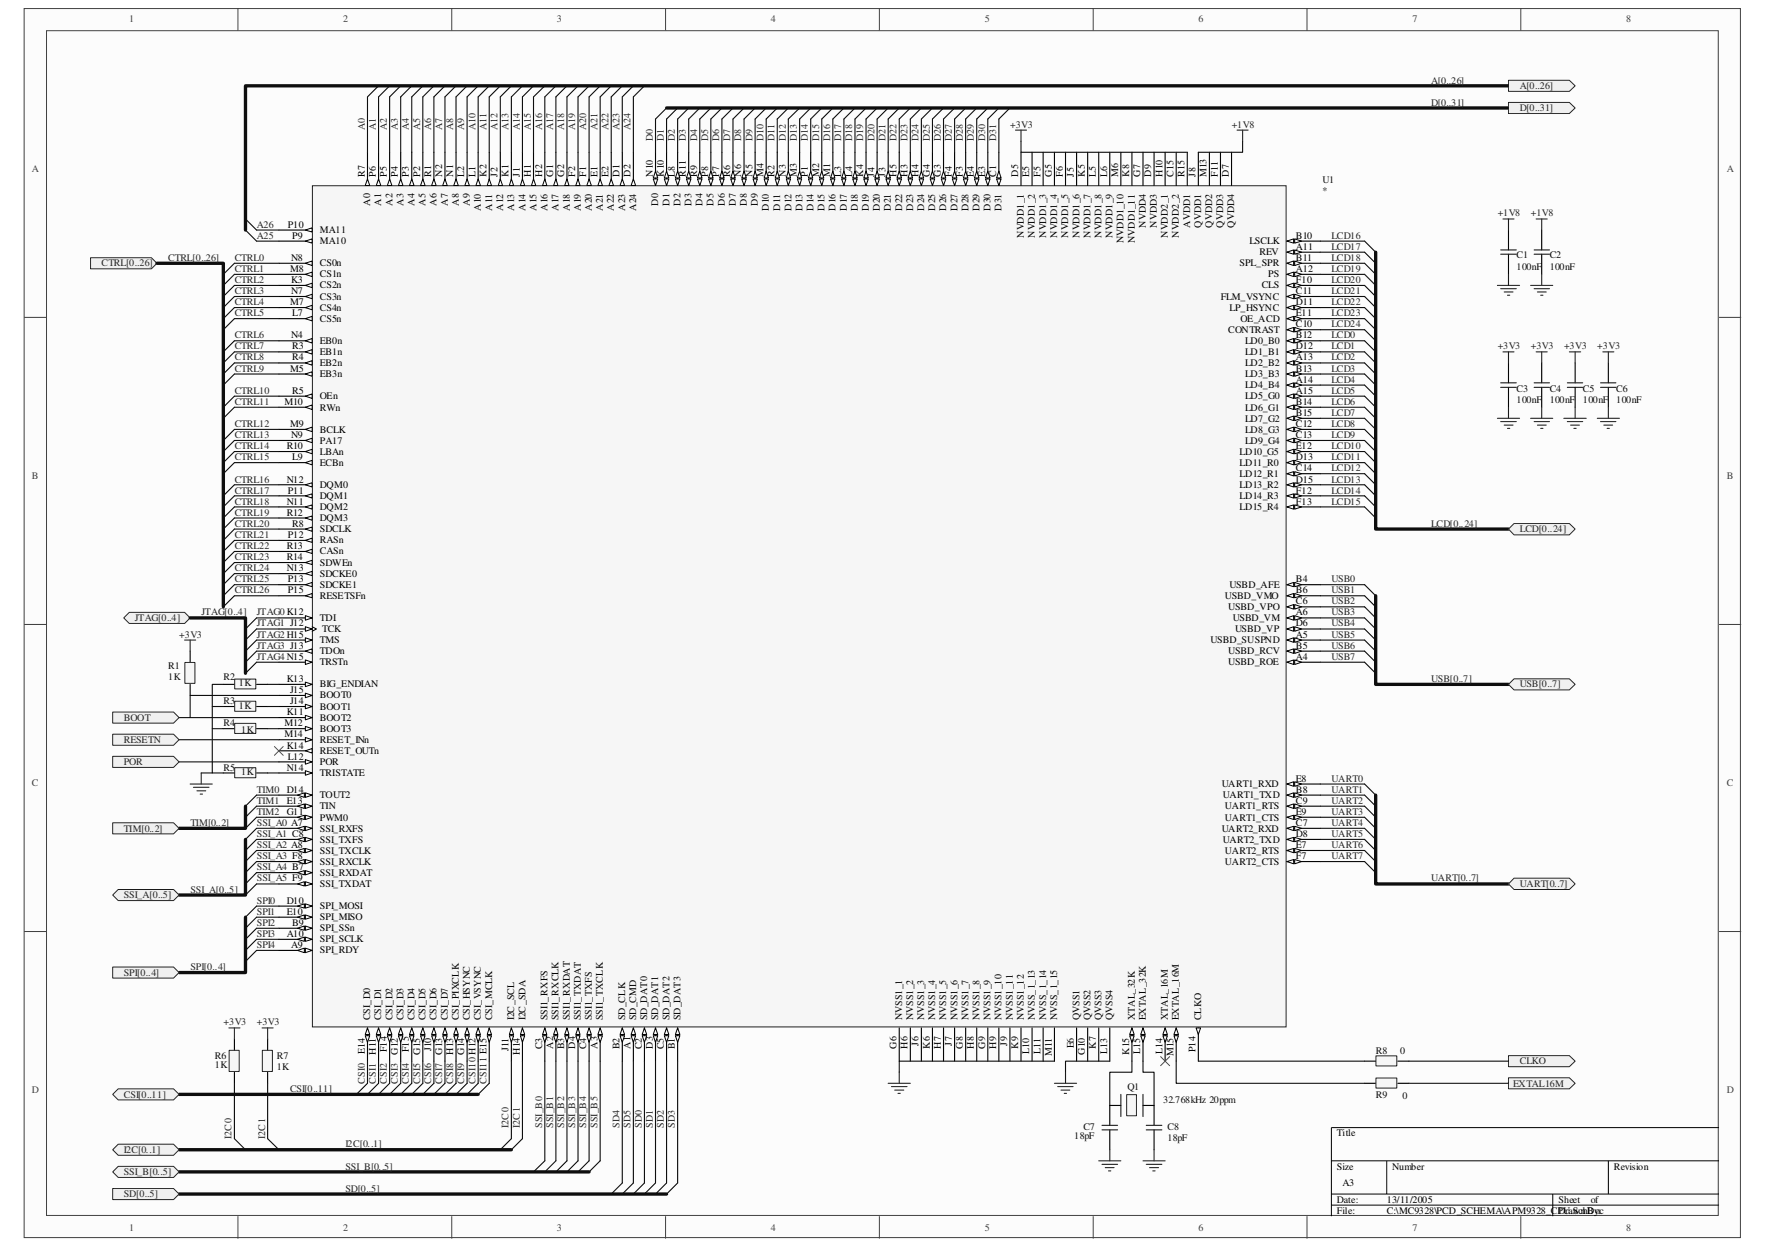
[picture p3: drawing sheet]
<svg xmlns="http://www.w3.org/2000/svg" width="297mm" height="210mm" viewBox="0 0 297 210" stroke-linecap="round" stroke-linejoin="round" font-family="sans-serif">
<defs><g id="words">
<g font-size="1.7" fill="#3f3f3f">
<text x="21.8" y="3.8">1</text>
<text x="57.7" y="3.8">2</text>
<text x="93.7" y="3.8">3</text>
<text x="129.7" y="3.8">4</text>
<text x="165.7" y="3.8">5</text>
<text x="201.7" y="3.8">6</text>
<text x="237.7" y="3.8">7</text>
<text x="273.7" y="3.8">8</text>
<text x="5.4" y="29">A</text>
<text x="290.6" y="29">A</text>
<text x="5.4" y="80.6">B</text>
<text x="290.6" y="80.6">B</text>
<text x="5.4" y="132.2">C</text>
<text x="290.6" y="132.2">C</text>
<text x="5.4" y="183.9">D</text>
<text x="290.6" y="183.9">D</text>
<text x="21.8" y="207">1</text>
<text x="57.7" y="207">2</text>
<text x="93.7" y="207">3</text>
<text x="129.7" y="207">4</text>
<text x="165.7" y="207">5</text>
<text x="201.7" y="207">6</text>
<text x="237.7" y="207">7</text>
<text x="273.7" y="207">8</text>
</g>
<g font-size="1.7" fill="#252525">
<text x="240.8" y="14.1">A[0..26]</text>
<text x="240.8" y="17.8">D[0..31]</text>
<text x="255.8" y="15">A[0..26]</text>
<text x="61.4" y="21.9" transform="rotate(-90 61.4 21.9)">A0</text>
<text x="63.2" y="21.9" transform="rotate(-90 63.2 21.9)">A1</text>
<text x="65.1" y="21.9" transform="rotate(-90 65.1 21.9)">A2</text>
<text x="67" y="21.9" transform="rotate(-90 67 21.9)">A3</text>
<text x="68.8" y="21.9" transform="rotate(-90 68.8 21.9)">A4</text>
<text x="70.7" y="21.9" transform="rotate(-90 70.7 21.9)">A5</text>
<text x="72.6" y="21.9" transform="rotate(-90 72.6 21.9)">A6</text>
<text x="74.4" y="21.9" transform="rotate(-90 74.4 21.9)">A7</text>
<text x="76.3" y="21.9" transform="rotate(-90 76.3 21.9)">A8</text>
<text x="78.1" y="21.9" transform="rotate(-90 78.1 21.9)">A9</text>
<text x="80" y="21.9" transform="rotate(-90 80 21.9)">A10</text>
<text x="81.9" y="21.9" transform="rotate(-90 81.9 21.9)">A11</text>
<text x="83.7" y="21.9" transform="rotate(-90 83.7 21.9)">A12</text>
<text x="85.6" y="21.9" transform="rotate(-90 85.6 21.9)">A13</text>
<text x="87.5" y="21.9" transform="rotate(-90 87.5 21.9)">A14</text>
<text x="89.4" y="21.9" transform="rotate(-90 89.4 21.9)">A15</text>
<text x="91.2" y="21.9" transform="rotate(-90 91.2 21.9)">A16</text>
<text x="93.1" y="21.9" transform="rotate(-90 93.1 21.9)">A17</text>
<text x="95" y="21.9" transform="rotate(-90 95 21.9)">A18</text>
<text x="96.8" y="21.9" transform="rotate(-90 96.8 21.9)">A19</text>
<text x="98.7" y="21.9" transform="rotate(-90 98.7 21.9)">A20</text>
<text x="100.5" y="21.9" transform="rotate(-90 100.5 21.9)">A21</text>
<text x="102.4" y="21.9" transform="rotate(-90 102.4 21.9)">A22</text>
<text x="104.3" y="21.9" transform="rotate(-90 104.3 21.9)">A23</text>
<text x="106.1" y="21.9" transform="rotate(-90 106.1 21.9)">A24</text>
<text x="109.9" y="23.8" transform="rotate(-90 109.9 23.8)">D0</text>
<text x="111.7" y="23.8" transform="rotate(-90 111.7 23.8)">D1</text>
<text x="113.6" y="23.8" transform="rotate(-90 113.6 23.8)">D2</text>
<text x="115.4" y="23.8" transform="rotate(-90 115.4 23.8)">D3</text>
<text x="117.3" y="23.8" transform="rotate(-90 117.3 23.8)">D4</text>
<text x="119.2" y="23.8" transform="rotate(-90 119.2 23.8)">D5</text>
<text x="121" y="23.8" transform="rotate(-90 121 23.8)">D6</text>
<text x="122.9" y="23.8" transform="rotate(-90 122.9 23.8)">D7</text>
<text x="124.8" y="23.8" transform="rotate(-90 124.8 23.8)">D8</text>
<text x="126.6" y="23.8" transform="rotate(-90 126.6 23.8)">D9</text>
<text x="128.5" y="23.8" transform="rotate(-90 128.5 23.8)">D10</text>
<text x="130.3" y="23.8" transform="rotate(-90 130.3 23.8)">D11</text>
<text x="132.2" y="23.8" transform="rotate(-90 132.2 23.8)">D12</text>
<text x="134.1" y="23.8" transform="rotate(-90 134.1 23.8)">D13</text>
<text x="136" y="23.8" transform="rotate(-90 136 23.8)">D14</text>
<text x="137.8" y="23.8" transform="rotate(-90 137.8 23.8)">D15</text>
<text x="139.7" y="23.8" transform="rotate(-90 139.7 23.8)">D16</text>
<text x="141.6" y="23.8" transform="rotate(-90 141.6 23.8)">D17</text>
<text x="143.4" y="23.8" transform="rotate(-90 143.4 23.8)">D18</text>
<text x="145.3" y="23.8" transform="rotate(-90 145.3 23.8)">D19</text>
<text x="147.1" y="23.8" transform="rotate(-90 147.1 23.8)">D20</text>
<text x="149" y="23.8" transform="rotate(-90 149 23.8)">D21</text>
<text x="150.9" y="23.8" transform="rotate(-90 150.9 23.8)">D22</text>
<text x="152.7" y="23.8" transform="rotate(-90 152.7 23.8)">D23</text>
<text x="154.6" y="23.8" transform="rotate(-90 154.6 23.8)">D24</text>
<text x="156.5" y="23.8" transform="rotate(-90 156.5 23.8)">D25</text>
<text x="158.3" y="23.8" transform="rotate(-90 158.3 23.8)">D26</text>
<text x="160.2" y="23.8" transform="rotate(-90 160.2 23.8)">D27</text>
<text x="162" y="23.8" transform="rotate(-90 162 23.8)">D28</text>
<text x="163.9" y="23.8" transform="rotate(-90 163.9 23.8)">D29</text>
<text x="165.8" y="23.8" transform="rotate(-90 165.8 23.8)">D30</text>
<text x="167.6" y="23.8" transform="rotate(-90 167.6 23.8)">D31</text>
<text x="170" y="21.5">+3V3</text>
<text x="207.3" y="21.5">+1V8</text>
<text x="255.8" y="18.7">D[0..31]</text>
<text x="43.2" y="38.3">A26</text>
<text x="43.2" y="40.1">A25</text>
<text x="224.1" y="40.1">LCD16</text>
<text x="224.1" y="42">LCD17</text>
<text x="252" y="36.4">+1V8</text>
<text x="257.6" y="36.4">+1V8</text>
<text x="17.1" y="44.8">CTRL[0..26]</text>
<text x="28.3" y="43.9">CTRL[0..26]</text>
<text x="39.5" y="43.9">CTRL0</text>
<text x="39.5" y="45.7">CTRL1</text>
<text x="39.5" y="47.6">CTRL2</text>
<text x="224.1" y="43.9">LCD18</text>
<text x="224.1" y="45.7">LCD19</text>
<text x="224.1" y="47.6">LCD20</text>
<text x="39.5" y="49.4">CTRL3</text>
<text x="39.5" y="51.3">CTRL4</text>
<text x="39.5" y="53.2">CTRL5</text>
<text x="224.1" y="49.4">LCD21</text>
<text x="224.1" y="51.3">LCD22</text>
<text x="224.1" y="53.2">LCD23</text>
<text x="39.5" y="56.9">CTRL6</text>
<text x="39.5" y="58.8">CTRL7</text>
<text x="224.1" y="56.9">LCD0</text>
<text x="224.1" y="58.8">LCD1</text>
<text x="224.1" y="55">LCD24</text>
<text x="252" y="58.8">+3V3</text>
<text x="257.6" y="58.8">+3V3</text>
<text x="263.2" y="58.8">+3V3</text>
<text x="268.8" y="58.8">+3V3</text>
<text x="39.5" y="60.6">CTRL8</text>
<text x="39.5" y="62.5">CTRL9</text>
<text x="224.1" y="60.6">LCD2</text>
<text x="224.1" y="62.5">LCD3</text>
<text x="224.1" y="64.4">LCD4</text>
<text x="39.5" y="71.8">CTRL12</text>
<text x="39.5" y="68.1">CTRL11</text>
<text x="39.5" y="66.3">CTRL10</text>
<text x="224.1" y="66.3">LCD5</text>
<text x="224.1" y="68.1">LCD6</text>
<text x="224.1" y="70">LCD7</text>
<text x="224.1" y="71.8">LCD8</text>
<text x="39.5" y="77.4">CTRL15</text>
<text x="39.5" y="75.6">CTRL14</text>
<text x="39.5" y="73.7">CTRL13</text>
<text x="224.1" y="73.7">LCD9</text>
<text x="224.1" y="75.6">LCD10</text>
<text x="224.1" y="77.4">LCD11</text>
<text x="39.5" y="83">CTRL17</text>
<text x="39.5" y="81.2">CTRL16</text>
<text x="224.1" y="79.3">LCD12</text>
<text x="224.1" y="81.2">LCD13</text>
<text x="224.1" y="83">LCD14</text>
<text x="39.5" y="88.6">CTRL20</text>
<text x="39.5" y="86.7">CTRL19</text>
<text x="39.5" y="84.9">CTRL18</text>
<text x="224.1" y="84.9">LCD15</text>
<text x="240.8" y="88.6">LCD[0..24]</text>
<text x="255.8" y="89.5">LCD[0..24]</text>
<text x="39.5" y="94.2">CTRL23</text>
<text x="39.5" y="92.3">CTRL22</text>
<text x="39.5" y="90.5">CTRL21</text>
<text x="39.5" y="99.8">CTRL26</text>
<text x="39.5" y="97.9">CTRL25</text>
<text x="39.5" y="96.1">CTRL24</text>
<text x="224.1" y="97.9">USB0</text>
<text x="224.1" y="99.8">USB1</text>
<text x="224.1" y="101.6">USB2</text>
<text x="22.7" y="104.4">JTAG[0..4]</text>
<text x="30.2" y="107.2">+3V3</text>
<text x="33.9" y="103.5">JTAG[0..4]</text>
<text x="43.2" y="103.5">JTAG0 K12</text>
<text x="43.2" y="105.4">JTAG1 J12</text>
<text x="43.2" y="107.2">JTAG2 H15</text>
<text x="224.1" y="103.5">USB3</text>
<text x="224.1" y="105.4">USB4</text>
<text x="224.1" y="107.2">USB5</text>
<text x="43.2" y="109.1">JTAG3 J13</text>
<text x="43.2" y="111">JTAG4 N15</text>
<text x="224.1" y="109.1">USB6</text>
<text x="224.1" y="111">USB7</text>
<text x="240.8" y="114.7">USB[0..7]</text>
<text x="255.8" y="115.6">USB[0..7]</text>
<text x="20.8" y="121.2">BOOT</text>
<text x="20.8" y="125">RESETN</text>
<text x="20.8" y="128.7">POR</text>
<text x="224.1" y="131.5">UART0</text>
<text x="43.2" y="133.3">TIM0</text>
<text x="43.2" y="135.2">TIM1</text>
<text x="43.2" y="137.1">TIM2</text>
<text x="224.1" y="133.4">UART1</text>
<text x="224.1" y="135.2">UART2</text>
<text x="224.1" y="137.1">UART3</text>
<text x="20.8" y="139.9">TIM[0..2]</text>
<text x="32" y="138.9">TIM[0..2]</text>
<text x="43.2" y="138.9">SSI_A0 A7</text>
<text x="43.2" y="140.8">SSI_A1 C8</text>
<text x="43.2" y="142.7">SSI_A2 A8</text>
<text x="224.1" y="138.9">UART4</text>
<text x="224.1" y="140.8">UART5</text>
<text x="224.1" y="142.7">UART6</text>
<text x="43.2" y="144.5">SSI_A3 F8</text>
<text x="43.2" y="146.4">SSI_A4 B7</text>
<text x="43.2" y="148.3">SSI_A5 F9</text>
<text x="224.1" y="144.5">UART7</text>
<text x="240.8" y="148.3">UART[0..7]</text>
<text x="255.8" y="149.2">UART[0..7]</text>
<text x="20.8" y="151">SSI_A[0..5]</text>
<text x="32" y="150.1">SSI_A[0..5]</text>
<text x="43.2" y="152">SPI0</text>
<text x="43.2" y="153.8">SPI1</text>
<text x="43.2" y="155.7">SPI2</text>
<text x="43.2" y="157.6">SPI3</text>
<text x="43.2" y="159.4">SPI4</text>
<text x="20.8" y="164.1">SPI[0..4]</text>
<text x="32" y="163.2">SPI[0..4]</text>
<text x="37.6" y="172.5">+3V3</text>
<text x="43.2" y="172.5">+3V3</text>
<text x="255.8" y="179">CLKO</text>
<text x="20.8" y="184.6">CSI[0..11]</text>
<text x="48.8" y="183.7">CSI[0..11]</text>
<text x="61.4" y="182.2" transform="rotate(-90 61.4 182.2)">CSI0</text>
<text x="63.2" y="182.2" transform="rotate(-90 63.2 182.2)">CSI1</text>
<text x="65.1" y="182.2" transform="rotate(-90 65.1 182.2)">CSI2</text>
<text x="67" y="182.2" transform="rotate(-90 67 182.2)">CSI3</text>
<text x="68.8" y="182.2" transform="rotate(-90 68.8 182.2)">CSI4</text>
<text x="70.7" y="182.2" transform="rotate(-90 70.7 182.2)">CSI5</text>
<text x="72.6" y="182.2" transform="rotate(-90 72.6 182.2)">CSI6</text>
<text x="74.4" y="182.2" transform="rotate(-90 74.4 182.2)">CSI7</text>
<text x="76.3" y="182.2" transform="rotate(-90 76.3 182.2)">CSI8</text>
<text x="78.1" y="182.2" transform="rotate(-90 78.1 182.2)">CSI9</text>
<text x="80" y="182.2" transform="rotate(-90 80 182.2)">CSI10 H12</text>
<text x="81.9" y="182.2" transform="rotate(-90 81.9 182.2)">CSI11 E15</text>
<text x="254.6" y="182.8">EXTAL16M</text>
<text x="39" y="191.6" transform="rotate(-90 39 191.6)">I2C0</text>
<text x="44.6" y="191.6" transform="rotate(-90 44.6 191.6)">I2C1</text>
<text x="85.6" y="189.7" transform="rotate(-90 85.6 189.7)">I2C0</text>
<text x="87.5" y="189.7" transform="rotate(-90 87.5 189.7)">I2C1</text>
<text x="91.2" y="189.7" transform="rotate(-90 91.2 189.7)">SSI_B0</text>
<text x="93.1" y="189.7" transform="rotate(-90 93.1 189.7)">SSI_B1</text>
<text x="95" y="189.7" transform="rotate(-90 95 189.7)">SSI_B2</text>
<text x="96.8" y="189.7" transform="rotate(-90 96.8 189.7)">SSI_B3</text>
<text x="98.7" y="189.7" transform="rotate(-90 98.7 189.7)">SSI_B4</text>
<text x="100.5" y="189.7" transform="rotate(-90 100.5 189.7)">SSI_B5</text>
<text x="104.3" y="189.7" transform="rotate(-90 104.3 189.7)">SD4</text>
<text x="106.1" y="189.7" transform="rotate(-90 106.1 189.7)">SD5</text>
<text x="108" y="189.7" transform="rotate(-90 108 189.7)">SD0</text>
<text x="109.9" y="189.7" transform="rotate(-90 109.9 189.7)">SD1</text>
<text x="111.7" y="189.7" transform="rotate(-90 111.7 189.7)">SD2</text>
<text x="113.6" y="189.7" transform="rotate(-90 113.6 189.7)">SD3</text>
<text x="20.8" y="193.9">I2C[0..1]</text>
<text x="20.8" y="197.7">SSI_B[0..5]</text>
<text x="58.1" y="193">I2C[0..1]</text>
<text x="58.1" y="196.7">SSI_B[0..5]</text>
<text x="20.8" y="201.4">SD[0..5]</text>
<text x="58.1" y="200.4">SD[0..5]</text>
</g>
<g font-size="1.7">
<text x="61.4" y="29.8" transform="rotate(-90 61.4 29.8)">R7</text>
<text x="63.2" y="29.8" transform="rotate(-90 63.2 29.8)">P6</text>
<text x="65.1" y="29.8" transform="rotate(-90 65.1 29.8)">P5</text>
<text x="67" y="29.8" transform="rotate(-90 67 29.8)">P4</text>
<text x="68.8" y="29.8" transform="rotate(-90 68.8 29.8)">P3</text>
<text x="70.7" y="29.8" transform="rotate(-90 70.7 29.8)">P2</text>
<text x="72.6" y="29.8" transform="rotate(-90 72.6 29.8)">R1</text>
<text x="74.4" y="29.8" transform="rotate(-90 74.4 29.8)">N2</text>
<text x="76.3" y="29.8" transform="rotate(-90 76.3 29.8)">N1</text>
<text x="78.1" y="29.8" transform="rotate(-90 78.1 29.8)">L2</text>
<text x="80" y="29.8" transform="rotate(-90 80 29.8)">L1</text>
<text x="81.9" y="29.8" transform="rotate(-90 81.9 29.8)">K2</text>
<text x="83.7" y="29.8" transform="rotate(-90 83.7 29.8)">J2</text>
<text x="85.6" y="29.8" transform="rotate(-90 85.6 29.8)">K1</text>
<text x="87.5" y="29.8" transform="rotate(-90 87.5 29.8)">J1</text>
<text x="89.4" y="29.8" transform="rotate(-90 89.4 29.8)">H1</text>
<text x="91.2" y="29.8" transform="rotate(-90 91.2 29.8)">H2</text>
<text x="93.1" y="29.8" transform="rotate(-90 93.1 29.8)">G1</text>
<text x="95" y="29.8" transform="rotate(-90 95 29.8)">G2</text>
<text x="96.8" y="29.8" transform="rotate(-90 96.8 29.8)">F2</text>
<text x="98.7" y="29.8" transform="rotate(-90 98.7 29.8)">F1</text>
<text x="100.5" y="29.8" transform="rotate(-90 100.5 29.8)">E1</text>
<text x="102.4" y="29.8" transform="rotate(-90 102.4 29.8)">E2</text>
<text x="104.3" y="29.8" transform="rotate(-90 104.3 29.8)">D1</text>
<text x="106.1" y="29.8" transform="rotate(-90 106.1 29.8)">D2</text>
<text x="109.9" y="29.8" transform="rotate(-90 109.9 29.8)">N10</text>
<text x="111.7" y="29.8" transform="rotate(-90 111.7 29.8)">K10</text>
<text x="113.6" y="29.8" transform="rotate(-90 113.6 29.8)">L8</text>
<text x="115.4" y="29.8" transform="rotate(-90 115.4 29.8)">R11</text>
<text x="117.3" y="29.8" transform="rotate(-90 117.3 29.8)">R9</text>
<text x="119.2" y="29.8" transform="rotate(-90 119.2 29.8)">P8</text>
<text x="121" y="29.8" transform="rotate(-90 121 29.8)">P7</text>
<text x="122.9" y="29.8" transform="rotate(-90 122.9 29.8)">R6</text>
<text x="124.8" y="29.8" transform="rotate(-90 124.8 29.8)">N6</text>
<text x="126.6" y="29.8" transform="rotate(-90 126.6 29.8)">N5</text>
<text x="128.5" y="29.8" transform="rotate(-90 128.5 29.8)">M4</text>
<text x="130.3" y="29.8" transform="rotate(-90 130.3 29.8)">R2</text>
<text x="132.2" y="29.8" transform="rotate(-90 132.2 29.8)">N3</text>
<text x="134.1" y="29.8" transform="rotate(-90 134.1 29.8)">M3</text>
<text x="136" y="29.8" transform="rotate(-90 136 29.8)">P1</text>
<text x="137.8" y="29.8" transform="rotate(-90 137.8 29.8)">M2</text>
<text x="139.7" y="29.8" transform="rotate(-90 139.7 29.8)">M1</text>
<text x="141.6" y="29.8" transform="rotate(-90 141.6 29.8)">L3</text>
<text x="143.4" y="29.8" transform="rotate(-90 143.4 29.8)">L4</text>
<text x="145.3" y="29.8" transform="rotate(-90 145.3 29.8)">K4</text>
<text x="147.1" y="29.8" transform="rotate(-90 147.1 29.8)">J4</text>
<text x="149" y="29.8" transform="rotate(-90 149 29.8)">J3</text>
<text x="150.9" y="29.8" transform="rotate(-90 150.9 29.8)">H5</text>
<text x="152.7" y="29.8" transform="rotate(-90 152.7 29.8)">H3</text>
<text x="154.6" y="29.8" transform="rotate(-90 154.6 29.8)">H4</text>
<text x="156.5" y="29.8" transform="rotate(-90 156.5 29.8)">G4</text>
<text x="158.3" y="29.8" transform="rotate(-90 158.3 29.8)">G3</text>
<text x="160.2" y="29.8" transform="rotate(-90 160.2 29.8)">F4</text>
<text x="162" y="29.8" transform="rotate(-90 162 29.8)">F3</text>
<text x="163.9" y="29.8" transform="rotate(-90 163.9 29.8)">E4</text>
<text x="165.8" y="29.8" transform="rotate(-90 165.8 29.8)">E3</text>
<text x="167.6" y="29.8" transform="rotate(-90 167.6 29.8)">C1</text>
<text x="171.4" y="29.8" transform="rotate(-90 171.4 29.8)">D5</text>
<text x="173.2" y="29.8" transform="rotate(-90 173.2 29.8)">E5</text>
<text x="175.1" y="29.8" transform="rotate(-90 175.1 29.8)">F5</text>
<text x="177" y="29.8" transform="rotate(-90 177 29.8)">G5</text>
<text x="178.9" y="29.8" transform="rotate(-90 178.9 29.8)">F6</text>
<text x="180.7" y="29.8" transform="rotate(-90 180.7 29.8)">J5</text>
<text x="182.6" y="29.8" transform="rotate(-90 182.6 29.8)">K5</text>
<text x="184.4" y="29.8" transform="rotate(-90 184.4 29.8)">L5</text>
<text x="186.3" y="29.8" transform="rotate(-90 186.3 29.8)">L6</text>
<text x="188.2" y="29.8" transform="rotate(-90 188.2 29.8)">M6</text>
<text x="190" y="29.8" transform="rotate(-90 190 29.8)">K8</text>
<text x="191.9" y="29.8" transform="rotate(-90 191.9 29.8)">G7</text>
<text x="193.8" y="29.8" transform="rotate(-90 193.8 29.8)">D9</text>
<text x="195.6" y="29.8" transform="rotate(-90 195.6 29.8)">H10</text>
<text x="197.5" y="29.8" transform="rotate(-90 197.5 29.8)">C15</text>
<text x="199.3" y="29.8" transform="rotate(-90 199.3 29.8)">R15</text>
<text x="201.2" y="29.8" transform="rotate(-90 201.2 29.8)">J8</text>
<text x="203.1" y="29.8" transform="rotate(-90 203.1 29.8)">M13</text>
<text x="204.9" y="29.8" transform="rotate(-90 204.9 29.8)">F11</text>
<text x="206.8" y="29.8" transform="rotate(-90 206.8 29.8)">D7</text>
<text x="62.3" y="34.6" transform="rotate(-90 62.3 34.6)">A0</text>
<text x="64.2" y="34.6" transform="rotate(-90 64.2 34.6)">A1</text>
<text x="66" y="34.6" transform="rotate(-90 66 34.6)">A2</text>
<text x="67.9" y="34.6" transform="rotate(-90 67.9 34.6)">A3</text>
<text x="69.8" y="34.6" transform="rotate(-90 69.8 34.6)">A4</text>
<text x="71.6" y="34.6" transform="rotate(-90 71.6 34.6)">A5</text>
<text x="73.5" y="34.6" transform="rotate(-90 73.5 34.6)">A6</text>
<text x="75.4" y="34.6" transform="rotate(-90 75.4 34.6)">A7</text>
<text x="77.2" y="34.6" transform="rotate(-90 77.2 34.6)">A8</text>
<text x="79.1" y="34.6" transform="rotate(-90 79.1 34.6)">A9</text>
<text x="80.9" y="35.5" transform="rotate(-90 80.9 35.5)">A10</text>
<text x="82.8" y="35.5" transform="rotate(-90 82.8 35.5)">A11</text>
<text x="84.7" y="35.5" transform="rotate(-90 84.7 35.5)">A12</text>
<text x="86.5" y="35.5" transform="rotate(-90 86.5 35.5)">A13</text>
<text x="88.4" y="35.5" transform="rotate(-90 88.4 35.5)">A14</text>
<text x="90.3" y="35.5" transform="rotate(-90 90.3 35.5)">A15</text>
<text x="92.2" y="35.5" transform="rotate(-90 92.2 35.5)">A16</text>
<text x="94" y="35.5" transform="rotate(-90 94 35.5)">A17</text>
<text x="95.9" y="35.5" transform="rotate(-90 95.9 35.5)">A18</text>
<text x="97.7" y="35.5" transform="rotate(-90 97.7 35.5)">A19</text>
<text x="99.6" y="35.5" transform="rotate(-90 99.6 35.5)">A20</text>
<text x="101.5" y="35.5" transform="rotate(-90 101.5 35.5)">A21</text>
<text x="103.3" y="35.5" transform="rotate(-90 103.3 35.5)">A22</text>
<text x="105.2" y="35.5" transform="rotate(-90 105.2 35.5)">A23</text>
<text x="107.1" y="35.5" transform="rotate(-90 107.1 35.5)">A24</text>
<text x="110.8" y="34.6" transform="rotate(-90 110.8 34.6)">D0</text>
<text x="112.6" y="34.6" transform="rotate(-90 112.6 34.6)">D1</text>
<text x="114.5" y="34.6" transform="rotate(-90 114.5 34.6)">D2</text>
<text x="116.4" y="34.6" transform="rotate(-90 116.4 34.6)">D3</text>
<text x="118.2" y="34.6" transform="rotate(-90 118.2 34.6)">D4</text>
<text x="120.1" y="34.6" transform="rotate(-90 120.1 34.6)">D5</text>
<text x="122" y="34.6" transform="rotate(-90 122 34.6)">D6</text>
<text x="123.8" y="34.6" transform="rotate(-90 123.8 34.6)">D7</text>
<text x="125.7" y="34.6" transform="rotate(-90 125.7 34.6)">D8</text>
<text x="127.5" y="34.6" transform="rotate(-90 127.5 34.6)">D9</text>
<text x="129.4" y="35.5" transform="rotate(-90 129.4 35.5)">D10</text>
<text x="131.3" y="35.5" transform="rotate(-90 131.3 35.5)">D11</text>
<text x="133.2" y="35.5" transform="rotate(-90 133.2 35.5)">D12</text>
<text x="135" y="35.5" transform="rotate(-90 135 35.5)">D13</text>
<text x="136.9" y="35.5" transform="rotate(-90 136.9 35.5)">D14</text>
<text x="138.8" y="35.5" transform="rotate(-90 138.8 35.5)">D15</text>
<text x="140.6" y="35.5" transform="rotate(-90 140.6 35.5)">D16</text>
<text x="142.5" y="35.5" transform="rotate(-90 142.5 35.5)">D17</text>
<text x="144.4" y="35.5" transform="rotate(-90 144.4 35.5)">D18</text>
<text x="146.2" y="35.5" transform="rotate(-90 146.2 35.5)">D19</text>
<text x="148.1" y="35.5" transform="rotate(-90 148.1 35.5)">D20</text>
<text x="149.9" y="35.5" transform="rotate(-90 149.9 35.5)">D21</text>
<text x="151.8" y="35.5" transform="rotate(-90 151.8 35.5)">D22</text>
<text x="153.7" y="35.5" transform="rotate(-90 153.7 35.5)">D23</text>
<text x="155.5" y="35.5" transform="rotate(-90 155.5 35.5)">D24</text>
<text x="157.4" y="35.5" transform="rotate(-90 157.4 35.5)">D25</text>
<text x="159.3" y="35.5" transform="rotate(-90 159.3 35.5)">D26</text>
<text x="161.1" y="35.5" transform="rotate(-90 161.1 35.5)">D27</text>
<text x="163" y="35.5" transform="rotate(-90 163 35.5)">D28</text>
<text x="164.8" y="35.5" transform="rotate(-90 164.8 35.5)">D29</text>
<text x="166.7" y="35.5" transform="rotate(-90 166.7 35.5)">D30</text>
<text x="168.6" y="35.5" transform="rotate(-90 168.6 35.5)">D31</text>
<text x="48.4" y="38.3">P10</text>
<text x="49.2" y="40.1">P9</text>
<text x="53.8" y="39.2">MA11</text>
<text x="53.8" y="41.1">MA10</text>
<text x="172.3" y="40" transform="rotate(-90 172.3 40)">NVDD1_1</text>
<text x="174.2" y="40" transform="rotate(-90 174.2 40)">NVDD1_2</text>
<text x="176.1" y="40" transform="rotate(-90 176.1 40)">NVDD1_3</text>
<text x="177.9" y="40" transform="rotate(-90 177.9 40)">NVDD1_4</text>
<text x="179.8" y="40" transform="rotate(-90 179.8 40)">NVDD1_5</text>
<text x="181.6" y="40" transform="rotate(-90 181.6 40)">NVDD1_6</text>
<text x="183.5" y="40" transform="rotate(-90 183.5 40)">NVDD1_7</text>
<text x="185.4" y="40" transform="rotate(-90 185.4 40)">NVDD1_8</text>
<text x="187.2" y="40" transform="rotate(-90 187.2 40)">NVDD1_9</text>
<text x="189.1" y="40.9" transform="rotate(-90 189.1 40.9)">NVDD1_10</text>
<text x="191" y="40.9" transform="rotate(-90 191 40.9)">NVDD1_11</text>
<text x="192.8" y="38.3" transform="rotate(-90 192.8 38.3)">NVDD4</text>
<text x="194.7" y="38.3" transform="rotate(-90 194.7 38.3)">NVDD3</text>
<text x="196.6" y="40" transform="rotate(-90 196.6 40)">NVDD2_1</text>
<text x="198.4" y="40" transform="rotate(-90 198.4 40)">NVDD2_2</text>
<text x="200.3" y="38.3" transform="rotate(-90 200.3 38.3)">AVDD1</text>
<text x="202.1" y="38.3" transform="rotate(-90 202.1 38.3)">QVDD1</text>
<text x="204" y="38.3" transform="rotate(-90 204 38.3)">QVDD2</text>
<text x="205.9" y="38.3" transform="rotate(-90 205.9 38.3)">QVDD3</text>
<text x="207.7" y="38.3" transform="rotate(-90 207.7 38.3)">QVDD4</text>
<text x="210.3" y="41.1">LSCLK</text>
<text x="218.1" y="40.1">B10</text>
<text x="218.1" y="42">A11</text>
<text x="48.8" y="45.7">M8</text>
<text x="49" y="43.9">N8</text>
<text x="49" y="47.6">K3</text>
<text x="53.8" y="44.8">CS0n</text>
<text x="53.8" y="46.7">CS1n</text>
<text x="208.6" y="44.8">SPL_SPR</text>
<text x="212" y="42.9">REV</text>
<text x="213.4" y="46.7">PS</text>
<text x="218.1" y="43.9">B11</text>
<text x="218.1" y="45.7">A12</text>
<text x="218.1" y="47.6">F10</text>
<text x="48.8" y="51.3">M7</text>
<text x="49" y="49.4">N7</text>
<text x="49.2" y="53.2">L7</text>
<text x="53.8" y="48.5">CS2n</text>
<text x="53.8" y="50.4">CS3n</text>
<text x="53.8" y="52.2">CS4n</text>
<text x="205.4" y="50.4">FLM_VSYNC</text>
<text x="206.9" y="52.2">LP_HSYNC</text>
<text x="212.3" y="48.5">CLS</text>
<text x="218.1" y="53.2">E11</text>
<text x="218.1" y="49.4">C11</text>
<text x="218.1" y="51.3">D11</text>
<text x="49" y="56.9">N4</text>
<text x="49.2" y="58.8">R3</text>
<text x="53.8" y="54.1">CS5n</text>
<text x="53.8" y="57.8">EB0n</text>
<text x="53.8" y="59.7">EB1n</text>
<text x="206.7" y="56">CONTRAST</text>
<text x="208.8" y="54.1">OE_ACD</text>
<text x="209.5" y="57.8">LD0_B0</text>
<text x="209.5" y="59.7">LD1_B1</text>
<text x="218.1" y="55">C10</text>
<text x="218.1" y="56.9">B12</text>
<text x="218.1" y="58.8">D12</text>
<text x="48.8" y="62.5">M5</text>
<text x="49.2" y="60.6">R4</text>
<text x="53.8" y="61.6">EB2n</text>
<text x="53.8" y="63.5">EB3n</text>
<text x="209.5" y="61.6">LD2_B2</text>
<text x="209.5" y="63.5">LD3_B3</text>
<text x="209.5" y="65.3">LD4_B4</text>
<text x="218.1" y="60.6">A13</text>
<text x="218.1" y="62.5">B13</text>
<text x="218.1" y="64.4">A14</text>
<text x="47.9" y="68.1">M10</text>
<text x="48.8" y="71.8">M9</text>
<text x="49.2" y="66.3">R5</text>
<text x="53.8" y="67.2">OEn</text>
<text x="53.8" y="69">RWn</text>
<text x="209.5" y="67.2">LD5_G0</text>
<text x="209.5" y="69">LD6_G1</text>
<text x="209.5" y="70.9">LD7_G2</text>
<text x="218.1" y="66.3">A15</text>
<text x="218.1" y="68.1">B14</text>
<text x="218.1" y="70">B15</text>
<text x="218.1" y="71.8">C12</text>
<text x="48.3" y="75.6">R10</text>
<text x="49" y="73.7">N9</text>
<text x="49.2" y="77.4">L9</text>
<text x="53.8" y="72.8">BCLK</text>
<text x="53.8" y="74.6">PA17</text>
<text x="53.8" y="76.5">LBAn</text>
<text x="208.6" y="76.5">LD10_G5</text>
<text x="209.5" y="72.8">LD8_G3</text>
<text x="209.5" y="74.6">LD9_G4</text>
<text x="218.1" y="73.7">C13</text>
<text x="218.1" y="75.6">E12</text>
<text x="218.1" y="77.4">D13</text>
<text x="48.3" y="81.2">N12</text>
<text x="48.4" y="83">P11</text>
<text x="53.8" y="78.4">ECBn</text>
<text x="53.8" y="82.1">DQM0</text>
<text x="53.8" y="83.9">DQM1</text>
<text x="208.6" y="78.4">LD11_R0</text>
<text x="208.6" y="80.2">LD12_R1</text>
<text x="208.6" y="82.1">LD13_R2</text>
<text x="208.6" y="83.9">LD14_R3</text>
<text x="218.1" y="79.3">C14</text>
<text x="218.1" y="81.2">D15</text>
<text x="218.1" y="83">F12</text>
<text x="48.3" y="84.9">N11</text>
<text x="48.3" y="86.7">R12</text>
<text x="49.2" y="88.6">R8</text>
<text x="53.8" y="85.8">DQM2</text>
<text x="53.8" y="87.7">DQM3</text>
<text x="53.8" y="89.5">SDCLK</text>
<text x="208.6" y="85.8">LD15_R4</text>
<text x="218.1" y="84.9">F13</text>
<text x="48.3" y="92.3">R13</text>
<text x="48.3" y="94.2">R14</text>
<text x="48.4" y="90.5">P12</text>
<text x="53.8" y="91.4">RASn</text>
<text x="53.8" y="93.3">CASn</text>
<text x="53.8" y="95.1">SDWEn</text>
<text x="48.3" y="96.1">N13</text>
<text x="48.4" y="99.8">P15</text>
<text x="48.4" y="97.9">P13</text>
<text x="53.8" y="97">SDCKE0</text>
<text x="53.8" y="98.8">SDCKE1</text>
<text x="53.8" y="100.7">RESETSFn</text>
<text x="206.2" y="100.7">USBD_VMO</text>
<text x="206.9" y="98.8">USBD_AFE</text>
<text x="218.1" y="101.6">C6</text>
<text x="218.1" y="99.8">B6</text>
<text x="218.1" y="97.9">B4</text>
<text x="53.8" y="104.4">TDI</text>
<text x="54.2" y="106.3">TCK</text>
<text x="206.7" y="102.6">USBD_VPO</text>
<text x="207.5" y="104.4">USBD_VM</text>
<text x="207.9" y="106.3">USBD_VP</text>
<text x="218.1" y="105.4">D6</text>
<text x="218.1" y="107.2">A5</text>
<text x="218.1" y="103.5">A6</text>
<text x="53.8" y="108.2">TMS</text>
<text x="53.8" y="110">TDOn</text>
<text x="53.8" y="111.9">TRSTn</text>
<text x="203.7" y="108.2">USBD_SUSPND</text>
<text x="206.7" y="111.9">USBD_ROE</text>
<text x="206.7" y="110">USBD_RCV</text>
<text x="218.1" y="111">A4</text>
<text x="218.1" y="109.1">B5</text>
<text x="48.3" y="114.7">K13</text>
<text x="48.8" y="116.5">J15</text>
<text x="48.8" y="118.4">J14</text>
<text x="53.8" y="115.6">BIG_ENDIAN</text>
<text x="53.8" y="117.5">BOOT0</text>
<text x="53.8" y="119.3">BOOT1</text>
<text x="47.9" y="122.2">M12</text>
<text x="47.9" y="124">M14</text>
<text x="48.3" y="125.9">K14</text>
<text x="48.3" y="120.3">K11</text>
<text x="53.8" y="121.2">BOOT2</text>
<text x="53.8" y="123.1">BOOT3</text>
<text x="53.8" y="125">RESET_INn</text>
<text x="48.3" y="129.6">N14</text>
<text x="48.4" y="127.8">L12</text>
<text x="53.8" y="126.8">RESET_OUTn</text>
<text x="53.8" y="128.7">POR</text>
<text x="53.8" y="130.6">TRISTATE</text>
<text x="218.1" y="131.5">E8</text>
<text x="48.3" y="133.3">D14</text>
<text x="48.3" y="137.1">G11</text>
<text x="48.3" y="135.2">E13</text>
<text x="53.8" y="134.3">TOUT2</text>
<text x="53.8" y="136.1">TIN</text>
<text x="205.6" y="132.4">UART1_RXD</text>
<text x="205.8" y="134.3">UART1_TXD</text>
<text x="206.2" y="136.1">UART1_RTS</text>
<text x="218.1" y="137.1">E9</text>
<text x="218.1" y="135.2">C9</text>
<text x="218.1" y="133.3">B8</text>
<text x="53.8" y="138">PWM0</text>
<text x="53.8" y="139.9">SSI_RXFS</text>
<text x="53.8" y="141.7">SSI_TXFS</text>
<text x="53.8" y="143.6">SSI_TXCLK</text>
<text x="205.6" y="139.9">UART2_RXD</text>
<text x="205.8" y="141.7">UART2_TXD</text>
<text x="206.2" y="143.6">UART2_RTS</text>
<text x="206.2" y="138">UART1_CTS</text>
<text x="218.1" y="142.7">E7</text>
<text x="218.1" y="140.8">D8</text>
<text x="218.1" y="138.9">C7</text>
<text x="53.8" y="145.5">SSI_RXCLK</text>
<text x="53.8" y="147.3">SSI_RXDAT</text>
<text x="53.8" y="149.2">SSI_TXDAT</text>
<text x="206.2" y="145.5">UART2_CTS</text>
<text x="218.1" y="144.5">F7</text>
<text x="48.3" y="152">D10</text>
<text x="48.3" y="153.8">E10</text>
<text x="49.2" y="155.7">B9</text>
<text x="53.8" y="152.9">SPI_MOSI</text>
<text x="53.8" y="154.8">SPI_MISO</text>
<text x="48.3" y="157.6">A10</text>
<text x="49" y="159.4">A9</text>
<text x="53.8" y="156.6">SPI_SSn</text>
<text x="53.8" y="158.5">SPI_SCLK</text>
<text x="53.8" y="160.4">SPI_RDY</text>
<text x="62.3" y="171.6" transform="rotate(-90 62.3 171.6)">CSI_D0</text>
<text x="64.2" y="171.6" transform="rotate(-90 64.2 171.6)">CSI_D1</text>
<text x="66" y="171.6" transform="rotate(-90 66 171.6)">CSI_D2</text>
<text x="67.9" y="171.6" transform="rotate(-90 67.9 171.6)">CSI_D3</text>
<text x="69.8" y="171.6" transform="rotate(-90 69.8 171.6)">CSI_D4</text>
<text x="71.6" y="171.6" transform="rotate(-90 71.6 171.6)">CSI_D5</text>
<text x="73.5" y="171.6" transform="rotate(-90 73.5 171.6)">CSI_D6</text>
<text x="75.4" y="171.6" transform="rotate(-90 75.4 171.6)">CSI_D7</text>
<text x="77.2" y="171.6" transform="rotate(-90 77.2 171.6)">CSI_PIXCLK</text>
<text x="79.1" y="171.6" transform="rotate(-90 79.1 171.6)">CSI_HSYNC</text>
<text x="80.9" y="171.6" transform="rotate(-90 80.9 171.6)">CSI_VSYNC</text>
<text x="82.8" y="171.6" transform="rotate(-90 82.8 171.6)">CSI_MCLK</text>
<text x="86.5" y="171.6" transform="rotate(-90 86.5 171.6)">I2C_SCL</text>
<text x="88.4" y="171.6" transform="rotate(-90 88.4 171.6)">I2C_SDA</text>
<text x="92.2" y="171.6" transform="rotate(-90 92.2 171.6)">SSI1_RXFS</text>
<text x="94" y="171.6" transform="rotate(-90 94 171.6)">SSI1_RXCLK</text>
<text x="95.9" y="171.6" transform="rotate(-90 95.9 171.6)">SSI1_RXDAT</text>
<text x="97.7" y="171.6" transform="rotate(-90 97.7 171.6)">SSI1_TXDAT</text>
<text x="99.6" y="171.6" transform="rotate(-90 99.6 171.6)">SSI1_TXFS</text>
<text x="101.5" y="171.6" transform="rotate(-90 101.5 171.6)">SSI1_TXCLK</text>
<text x="105.2" y="171.6" transform="rotate(-90 105.2 171.6)">SD_CLK</text>
<text x="107.1" y="171.6" transform="rotate(-90 107.1 171.6)">SD_CMD</text>
<text x="108.9" y="171.6" transform="rotate(-90 108.9 171.6)">SD_DAT0</text>
<text x="110.8" y="171.6" transform="rotate(-90 110.8 171.6)">SD_DAT1</text>
<text x="112.6" y="171.6" transform="rotate(-90 112.6 171.6)">SD_DAT2</text>
<text x="114.5" y="171.6" transform="rotate(-90 114.5 171.6)">SD_DAT3</text>
<text x="151.8" y="171.6" transform="rotate(-90 151.8 171.6)">NVSS1_1</text>
<text x="153.7" y="171.6" transform="rotate(-90 153.7 171.6)">NVSS1_2</text>
<text x="155.5" y="171.6" transform="rotate(-90 155.5 171.6)">NVSS1_3</text>
<text x="157.4" y="171.6" transform="rotate(-90 157.4 171.6)">NVSS1_4</text>
<text x="159.3" y="171.6" transform="rotate(-90 159.3 171.6)">NVSS1_5</text>
<text x="161.1" y="171.6" transform="rotate(-90 161.1 171.6)">NVSS1_6</text>
<text x="163" y="171.6" transform="rotate(-90 163 171.6)">NVSS1_7</text>
<text x="164.8" y="171.6" transform="rotate(-90 164.8 171.6)">NVSS1_8</text>
<text x="166.7" y="171.6" transform="rotate(-90 166.7 171.6)">NVSS1_9</text>
<text x="168.6" y="171.6" transform="rotate(-90 168.6 171.6)">NVSS1_10</text>
<text x="170.4" y="171.6" transform="rotate(-90 170.4 171.6)">NVSS1_11</text>
<text x="172.3" y="171.6" transform="rotate(-90 172.3 171.6)">NVSS1_12</text>
<text x="174.2" y="171.6" transform="rotate(-90 174.2 171.6)">NVSS_1_13</text>
<text x="176.1" y="171.6" transform="rotate(-90 176.1 171.6)">NVSS_1_14</text>
<text x="177.9" y="171.6" transform="rotate(-90 177.9 171.6)">NVSS_1_15</text>
<text x="181.6" y="171.6" transform="rotate(-90 181.6 171.6)">QVSS1</text>
<text x="183.5" y="171.6" transform="rotate(-90 183.5 171.6)">QVSS2</text>
<text x="185.4" y="171.6" transform="rotate(-90 185.4 171.6)">QVSS3</text>
<text x="187.2" y="171.6" transform="rotate(-90 187.2 171.6)">QVSS4</text>
<text x="191" y="171.6" transform="rotate(-90 191 171.6)">XTAL_32K</text>
<text x="192.8" y="171.6" transform="rotate(-90 192.8 171.6)">EXTAL_32K</text>
<text x="196.6" y="171.6" transform="rotate(-90 196.6 171.6)">XTAL_16M</text>
<text x="198.4" y="171.6" transform="rotate(-90 198.4 171.6)">EXTAL_16M</text>
<text x="202.1" y="171.6" transform="rotate(-90 202.1 171.6)">CLKO</text>
<text x="61.4" y="177.2" transform="rotate(-90 61.4 177.2)">E14</text>
<text x="63.2" y="177.4" transform="rotate(-90 63.2 177.4)">H11</text>
<text x="65.1" y="177" transform="rotate(-90 65.1 177)">F14</text>
<text x="67" y="177.4" transform="rotate(-90 67 177.4)">G12</text>
<text x="68.8" y="177" transform="rotate(-90 68.8 177)">F15</text>
<text x="70.7" y="177.4" transform="rotate(-90 70.7 177.4)">G15</text>
<text x="72.6" y="176.8" transform="rotate(-90 72.6 176.8)">J10</text>
<text x="74.4" y="177.4" transform="rotate(-90 74.4 177.4)">G13</text>
<text x="76.3" y="177.4" transform="rotate(-90 76.3 177.4)">H13</text>
<text x="78.1" y="177.4" transform="rotate(-90 78.1 177.4)">G14</text>
<text x="85.6" y="176.8" transform="rotate(-90 85.6 176.8)">J11</text>
<text x="87.5" y="177.4" transform="rotate(-90 87.5 177.4)">H14</text>
<text x="91.2" y="176.4" transform="rotate(-90 91.2 176.4)">C3</text>
<text x="93.1" y="176.4" transform="rotate(-90 93.1 176.4)">A2</text>
<text x="95" y="176.4" transform="rotate(-90 95 176.4)">B3</text>
<text x="96.8" y="176.4" transform="rotate(-90 96.8 176.4)">D4</text>
<text x="98.7" y="176.4" transform="rotate(-90 98.7 176.4)">C4</text>
<text x="100.5" y="176.4" transform="rotate(-90 100.5 176.4)">A3</text>
<text x="104.3" y="176.4" transform="rotate(-90 104.3 176.4)">B2</text>
<text x="106.1" y="176.4" transform="rotate(-90 106.1 176.4)">A1</text>
<text x="108" y="176.4" transform="rotate(-90 108 176.4)">C2</text>
<text x="109.9" y="176.4" transform="rotate(-90 109.9 176.4)">D3</text>
<text x="111.7" y="176.4" transform="rotate(-90 111.7 176.4)">C5</text>
<text x="113.6" y="176.4" transform="rotate(-90 113.6 176.4)">B1</text>
<text x="150.9" y="176.4" transform="rotate(-90 150.9 176.4)">G6</text>
<text x="152.7" y="176.4" transform="rotate(-90 152.7 176.4)">H6</text>
<text x="154.6" y="175.9" transform="rotate(-90 154.6 175.9)">J6</text>
<text x="156.5" y="176.4" transform="rotate(-90 156.5 176.4)">K6</text>
<text x="158.3" y="176.4" transform="rotate(-90 158.3 176.4)">H7</text>
<text x="160.2" y="175.9" transform="rotate(-90 160.2 175.9)">J7</text>
<text x="162" y="176.4" transform="rotate(-90 162 176.4)">G8</text>
<text x="163.9" y="176.4" transform="rotate(-90 163.9 176.4)">H8</text>
<text x="165.8" y="176.4" transform="rotate(-90 165.8 176.4)">G9</text>
<text x="167.6" y="176.4" transform="rotate(-90 167.6 176.4)">H9</text>
<text x="169.5" y="175.9" transform="rotate(-90 169.5 175.9)">J9</text>
<text x="171.4" y="176.4" transform="rotate(-90 171.4 176.4)">K9</text>
<text x="173.2" y="177.2" transform="rotate(-90 173.2 177.2)">L10</text>
<text x="175.1" y="177.2" transform="rotate(-90 175.1 177.2)">L11</text>
<text x="177" y="177.6" transform="rotate(-90 177 177.6)">M11</text>
<text x="180.7" y="176.3" transform="rotate(-90 180.7 176.3)">E6</text>
<text x="182.6" y="177.4" transform="rotate(-90 182.6 177.4)">G10</text>
<text x="184.4" y="176.4" transform="rotate(-90 184.4 176.4)">K7</text>
<text x="186.3" y="177.2" transform="rotate(-90 186.3 177.2)">L13</text>
<text x="190" y="177.4" transform="rotate(-90 190 177.4)">K15</text>
<text x="191.9" y="177.2" transform="rotate(-90 191.9 177.2)">L15</text>
<text x="195.6" y="177.2" transform="rotate(-90 195.6 177.2)">L14</text>
<text x="197.5" y="177.6" transform="rotate(-90 197.5 177.6)">M15</text>
<text x="201.2" y="177" transform="rotate(-90 201.2 177)">P14</text>
<text x="225" y="191.1">Title</text>
<text x="225" y="196.7">Size</text>
<text x="234.3" y="196.7">Number</text>
<text x="271.6" y="196.7">Revision</text>
<text x="225" y="202.3">Date:</text>
<text x="225.9" y="199.5">A3</text>
<text x="233.4" y="202.3">13/11/2005</text>
<text x="262.3" y="202.3">Sheet</text>
<text x="267.7" y="202.3">of</text>
<text x="225" y="204.2">File:</text>
<text x="233.4" y="204.2">C:\MC9328\PCD_SCHEMA\APM9328_CPU.wnBy:</text>
<text x="262.3" y="204.2">DraSchDoc</text>
</g>
<g font-size="1.7" fill="#0e0e0e">
<text x="222.6" y="30.8">U1</text>
<text x="222.6" y="32.7">*</text>
<text x="255.2" y="43.5">C1</text>
<text x="255.2" y="45.3">100nF</text>
<text x="260.8" y="43.5">C2</text>
<text x="260.8" y="45.3">100nF</text>
<text x="255.2" y="65.9">C3</text>
<text x="260.8" y="65.9">C4</text>
<text x="266.4" y="65.9">C5</text>
<text x="272" y="65.9">C6</text>
<text x="255.2" y="67.7">100nF</text>
<text x="260.8" y="67.7">100nF</text>
<text x="266.4" y="67.7">100nF</text>
<text x="272" y="67.7">100nF</text>
<text x="28.3" y="112.5">R1</text>
<text x="28.3" y="114.3">1K</text>
<text x="37.6" y="114.3">R2</text>
<text x="37.6" y="118.4">R3</text>
<text x="40.2" y="115.4">1K</text>
<text x="40.2" y="119.2">1K</text>
<text x="37.6" y="122.2">R4</text>
<text x="40.6" y="123.3">1K</text>
<text x="37.6" y="129.6">R5</text>
<text x="40.6" y="130.3">1K</text>
<text x="36.1" y="178.1">R6</text>
<text x="36.1" y="179.6">1K</text>
<text x="46.6" y="178.1">R7</text>
<text x="46.6" y="180">1K</text>
<text x="231.5" y="177.3">R8</text>
<text x="235.6" y="177.3">0</text>
<text x="189.8" y="183.3">Q1</text>
<text x="195.7" y="185.5">32.768kHz 20ppm</text>
<text x="231.5" y="184.6">R9</text>
<text x="236" y="184.8">0</text>
<text x="180.8" y="191.5">18pF</text>
<text x="182.3" y="190">C7</text>
<text x="196.5" y="190">C8</text>
<text x="196.5" y="191.9">18pF</text>
</g>
</g></defs>
<path d="M4.1 1.5h288.8v206.7h-288.8z" fill="#fcfcfc"/>
<path d="M4.1 1.4h288.8v206.8h-288.8z" fill="none" stroke="#3f3f3f" stroke-width=".17"/>
<path d="M7.9 5.2h281.3v199.2h-281.3z" fill="#fcfcfc"/>
<g fill="none" stroke="#3f3f3f" stroke-width=".17">
<path d="M7.8 5.2h281.4v199.2h-281.4zM40 1.4v3.7M76 1.4v3.7M112 1.4v3.7M148 1.4v3.7M184 1.4v3.7M220 1.4v3.7M255.9 1.4v3.7M4.1 53.4h3.7M289.3 53.4h3.7M4.1 105h3.7M289.3 105h3.7"/>
<path d="M4.1 156.7h3.7M289.3 156.7h3.7M40 204.6v3.7M76 204.6v3.7M112 204.6v3.7M148 204.6v3.7M184 204.6v3.7M220 204.6v3.7M255.9 204.6v3.7"/>
</g>
<path d="M224.1 195.2h65.2M233.4 195.2v5.6M270.7 195.2v5.6M289.3 189.7h-65.2v14.9M224.1 200.8h65.2M224.1 202.7h65.2M261.3 200.8v3.8" fill="none" stroke="#000" stroke-width=".17"/>
<path d="M52.6 31.3h163.8v141.4h-163.8z" fill="#f6f6f6"/>
<path d="M52.6 31.2h163.8v141.5h-163.8z" fill="none" stroke="#252525" stroke-width=".17"/>
<path d="M110.3 25.6v5.6" fill="none" stroke="#000" stroke-width=".19"/>
<path d="M109.9 30.1h.8l-.4 1.1z" fill="#fcfcfc"/>
<path d="M109.9 30.1h.8l-.4 1.1z" fill="none" stroke="#000" stroke-width=".17"/>
<path d="M110.3 28.8l.4 1.1h-.8z" fill="#fcfcfc"/>
<path d="M110.3 28.8l.4 1.1h-.8z" fill="none" stroke="#000" stroke-width=".17"/>
<path d="M112.2 25.6v5.6" fill="none" stroke="#000" stroke-width=".19"/>
<path d="M111.8 30.1h.8l-.4 1.1z" fill="#fcfcfc"/>
<path d="M111.8 30.1h.8l-.4 1.1z" fill="none" stroke="#000" stroke-width=".17"/>
<path d="M112.2 28.8l.4 1.1h-.8z" fill="#fcfcfc"/>
<path d="M112.2 28.8l.4 1.1h-.8z" fill="none" stroke="#000" stroke-width=".17"/>
<path d="M114 25.6v5.6" fill="none" stroke="#000" stroke-width=".19"/>
<path d="M113.7 30.1h.7l-.4 1.1z" fill="#fcfcfc"/>
<path d="M113.7 30.1h.7l-.4 1.1z" fill="none" stroke="#000" stroke-width=".17"/>
<path d="M114 28.8l.4 1.1h-.7z" fill="#fcfcfc"/>
<path d="M114 28.8l.4 1.1h-.7z" fill="none" stroke="#000" stroke-width=".17"/>
<path d="M115.9 25.6v5.6" fill="none" stroke="#000" stroke-width=".19"/>
<path d="M115.5 30.1h.8l-.4 1.1z" fill="#fcfcfc"/>
<path d="M115.5 30.1h.8l-.4 1.1z" fill="none" stroke="#000" stroke-width=".17"/>
<path d="M115.9 28.8l.4 1.1h-.8z" fill="#fcfcfc"/>
<path d="M115.9 28.8l.4 1.1h-.8z" fill="none" stroke="#000" stroke-width=".17"/>
<path d="M117.8 25.6v5.6" fill="none" stroke="#000" stroke-width=".19"/>
<path d="M117.4 30.1h.7l-.3 1.1z" fill="#fcfcfc"/>
<path d="M117.4 30.1h.7l-.3 1.1z" fill="none" stroke="#000" stroke-width=".17"/>
<path d="M117.8 28.8l.3 1.1h-.7z" fill="#fcfcfc"/>
<path d="M117.8 28.8l.3 1.1h-.7z" fill="none" stroke="#000" stroke-width=".17"/>
<path d="M119.6 25.6v5.6" fill="none" stroke="#000" stroke-width=".19"/>
<path d="M119.2 30.1h.8l-.4 1.1z" fill="#fcfcfc"/>
<path d="M119.2 30.1h.8l-.4 1.1z" fill="none" stroke="#000" stroke-width=".17"/>
<path d="M119.6 28.8l.4 1.1h-.8z" fill="#fcfcfc"/>
<path d="M119.6 28.8l.4 1.1h-.8z" fill="none" stroke="#000" stroke-width=".17"/>
<path d="M121.5 25.6v5.6" fill="none" stroke="#000" stroke-width=".19"/>
<path d="M121.1 30.1h.8l-.4 1.1z" fill="#fcfcfc"/>
<path d="M121.1 30.1h.8l-.4 1.1z" fill="none" stroke="#000" stroke-width=".17"/>
<path d="M121.5 28.8l.4 1.1h-.8z" fill="#fcfcfc"/>
<path d="M121.5 28.8l.4 1.1h-.8z" fill="none" stroke="#000" stroke-width=".17"/>
<path d="M123.4 25.6v5.6" fill="none" stroke="#000" stroke-width=".19"/>
<path d="M123 30.1h.7l-.3 1.1z" fill="#fcfcfc"/>
<path d="M123 30.1h.7l-.3 1.1z" fill="none" stroke="#000" stroke-width=".17"/>
<path d="M123.4 28.8l.3 1.1h-.7z" fill="#fcfcfc"/>
<path d="M123.4 28.8l.3 1.1h-.7z" fill="none" stroke="#000" stroke-width=".17"/>
<path d="M125.2 25.6v5.6" fill="none" stroke="#000" stroke-width=".19"/>
<path d="M124.8 30.1h.8l-.4 1.1z" fill="#fcfcfc"/>
<path d="M124.8 30.1h.8l-.4 1.1z" fill="none" stroke="#000" stroke-width=".17"/>
<path d="M125.2 28.8l.4 1.1h-.8z" fill="#fcfcfc"/>
<path d="M125.2 28.8l.4 1.1h-.8z" fill="none" stroke="#000" stroke-width=".17"/>
<path d="M127.1 25.6v5.6" fill="none" stroke="#000" stroke-width=".19"/>
<path d="M126.7 30.1h.8l-.4 1.1z" fill="#fcfcfc"/>
<path d="M126.7 30.1h.8l-.4 1.1z" fill="none" stroke="#000" stroke-width=".17"/>
<path d="M127.1 28.8l.4 1.1h-.8z" fill="#fcfcfc"/>
<path d="M127.1 28.8l.4 1.1h-.8z" fill="none" stroke="#000" stroke-width=".17"/>
<path d="M128.9 25.6v5.6" fill="none" stroke="#000" stroke-width=".19"/>
<path d="M128.6 30.1h.7l-.4 1.1z" fill="#fcfcfc"/>
<path d="M128.6 30.1h.7l-.4 1.1z" fill="none" stroke="#000" stroke-width=".17"/>
<path d="M128.9 28.8l.4 1.1h-.7z" fill="#fcfcfc"/>
<path d="M128.9 28.8l.4 1.1h-.7z" fill="none" stroke="#000" stroke-width=".17"/>
<path d="M130.8 25.6v5.6" fill="none" stroke="#000" stroke-width=".19"/>
<path d="M130.5 30.1h.7l-.4 1.1z" fill="#fcfcfc"/>
<path d="M130.5 30.1h.7l-.4 1.1z" fill="none" stroke="#000" stroke-width=".17"/>
<path d="M130.8 28.8l.4 1.1h-.7z" fill="#fcfcfc"/>
<path d="M130.8 28.8l.4 1.1h-.7z" fill="none" stroke="#000" stroke-width=".17"/>
<path d="M132.7 25.6v5.6" fill="none" stroke="#000" stroke-width=".19"/>
<path d="M132.3 30.1h.8l-.4 1.1z" fill="#fcfcfc"/>
<path d="M132.3 30.1h.8l-.4 1.1z" fill="none" stroke="#000" stroke-width=".17"/>
<path d="M132.7 28.8l.4 1.1h-.8z" fill="#fcfcfc"/>
<path d="M132.7 28.8l.4 1.1h-.8z" fill="none" stroke="#000" stroke-width=".17"/>
<path d="M134.6 25.6v5.6" fill="none" stroke="#000" stroke-width=".19"/>
<path d="M134.2 30.1h.7l-.3 1.1z" fill="#fcfcfc"/>
<path d="M134.2 30.1h.7l-.3 1.1z" fill="none" stroke="#000" stroke-width=".17"/>
<path d="M134.6 28.8l.3 1.1h-.7z" fill="#fcfcfc"/>
<path d="M134.6 28.8l.3 1.1h-.7z" fill="none" stroke="#000" stroke-width=".17"/>
<path d="M136.4 25.6v5.6" fill="none" stroke="#000" stroke-width=".19"/>
<path d="M136.1 30.1h.7l-.4 1.1z" fill="#fcfcfc"/>
<path d="M136.1 30.1h.7l-.4 1.1z" fill="none" stroke="#000" stroke-width=".17"/>
<path d="M136.4 28.8l.4 1.1h-.7z" fill="#fcfcfc"/>
<path d="M136.4 28.8l.4 1.1h-.7z" fill="none" stroke="#000" stroke-width=".17"/>
<path d="M138.3 25.6v5.6" fill="none" stroke="#000" stroke-width=".19"/>
<path d="M137.9 30.1h.7l-.3 1.1z" fill="#fcfcfc"/>
<path d="M137.9 30.1h.7l-.3 1.1z" fill="none" stroke="#000" stroke-width=".17"/>
<path d="M138.3 28.8l.3 1.1h-.7z" fill="#fcfcfc"/>
<path d="M138.3 28.8l.3 1.1h-.7z" fill="none" stroke="#000" stroke-width=".17"/>
<path d="M140.2 25.6v5.6" fill="none" stroke="#000" stroke-width=".19"/>
<path d="M139.8 30.1h.7l-.3 1.1z" fill="#fcfcfc"/>
<path d="M139.8 30.1h.7l-.3 1.1z" fill="none" stroke="#000" stroke-width=".17"/>
<path d="M140.2 28.8l.3 1.1h-.7z" fill="#fcfcfc"/>
<path d="M140.2 28.8l.3 1.1h-.7z" fill="none" stroke="#000" stroke-width=".17"/>
<path d="M142 25.6v5.6" fill="none" stroke="#000" stroke-width=".19"/>
<path d="M141.6 30.1h.8l-.4 1.1z" fill="#fcfcfc"/>
<path d="M141.6 30.1h.8l-.4 1.1z" fill="none" stroke="#000" stroke-width=".17"/>
<path d="M142 28.8l.4 1.1h-.8z" fill="#fcfcfc"/>
<path d="M142 28.8l.4 1.1h-.8z" fill="none" stroke="#000" stroke-width=".17"/>
<path d="M143.9 25.6v5.6" fill="none" stroke="#000" stroke-width=".19"/>
<path d="M143.5 30.1h.8l-.4 1.1z" fill="#fcfcfc"/>
<path d="M143.5 30.1h.8l-.4 1.1z" fill="none" stroke="#000" stroke-width=".17"/>
<path d="M143.9 28.8l.4 1.1h-.8z" fill="#fcfcfc"/>
<path d="M143.9 28.8l.4 1.1h-.8z" fill="none" stroke="#000" stroke-width=".17"/>
<path d="M145.8 25.6v5.6" fill="none" stroke="#000" stroke-width=".19"/>
<path d="M145.4 30.1h.7l-.3 1.1z" fill="#fcfcfc"/>
<path d="M145.4 30.1h.7l-.3 1.1z" fill="none" stroke="#000" stroke-width=".17"/>
<path d="M145.8 28.8l.3 1.1h-.7z" fill="#fcfcfc"/>
<path d="M145.8 28.8l.3 1.1h-.7z" fill="none" stroke="#000" stroke-width=".17"/>
<path d="M147.6 25.6v5.6" fill="none" stroke="#000" stroke-width=".19"/>
<path d="M147.2 30.1h.8l-.4 1.1z" fill="#fcfcfc"/>
<path d="M147.2 30.1h.8l-.4 1.1z" fill="none" stroke="#000" stroke-width=".17"/>
<path d="M147.6 28.8l.4 1.1h-.8z" fill="#fcfcfc"/>
<path d="M147.6 28.8l.4 1.1h-.8z" fill="none" stroke="#000" stroke-width=".17"/>
<path d="M149.5 25.6v5.6" fill="none" stroke="#000" stroke-width=".19"/>
<path d="M149.1 30.1h.8l-.4 1.1z" fill="#fcfcfc"/>
<path d="M149.1 30.1h.8l-.4 1.1z" fill="none" stroke="#000" stroke-width=".17"/>
<path d="M149.5 28.8l.4 1.1h-.8z" fill="#fcfcfc"/>
<path d="M149.5 28.8l.4 1.1h-.8z" fill="none" stroke="#000" stroke-width=".17"/>
<path d="M151.3 25.6v5.6" fill="none" stroke="#000" stroke-width=".19"/>
<path d="M151 30.1h.7l-.4 1.1z" fill="#fcfcfc"/>
<path d="M151 30.1h.7l-.4 1.1z" fill="none" stroke="#000" stroke-width=".17"/>
<path d="M151.3 28.8l.4 1.1h-.7z" fill="#fcfcfc"/>
<path d="M151.3 28.8l.4 1.1h-.7z" fill="none" stroke="#000" stroke-width=".17"/>
<path d="M153.2 25.6v5.6" fill="none" stroke="#000" stroke-width=".19"/>
<path d="M152.8 30.1h.8l-.4 1.1z" fill="#fcfcfc"/>
<path d="M152.8 30.1h.8l-.4 1.1z" fill="none" stroke="#000" stroke-width=".17"/>
<path d="M153.2 28.8l.4 1.1h-.8z" fill="#fcfcfc"/>
<path d="M153.2 28.8l.4 1.1h-.8z" fill="none" stroke="#000" stroke-width=".17"/>
<path d="M155.1 25.6v5.6" fill="none" stroke="#000" stroke-width=".19"/>
<path d="M154.7 30.1h.7l-.3 1.1z" fill="#fcfcfc"/>
<path d="M154.7 30.1h.7l-.3 1.1z" fill="none" stroke="#000" stroke-width=".17"/>
<path d="M155.1 28.8l.3 1.1h-.7z" fill="#fcfcfc"/>
<path d="M155.1 28.8l.3 1.1h-.7z" fill="none" stroke="#000" stroke-width=".17"/>
<path d="M156.9 25.6v5.6" fill="none" stroke="#000" stroke-width=".19"/>
<path d="M156.5 30.1h.8l-.4 1.1z" fill="#fcfcfc"/>
<path d="M156.5 30.1h.8l-.4 1.1z" fill="none" stroke="#000" stroke-width=".17"/>
<path d="M156.9 28.8l.4 1.1h-.8z" fill="#fcfcfc"/>
<path d="M156.9 28.8l.4 1.1h-.8z" fill="none" stroke="#000" stroke-width=".17"/>
<path d="M158.8 25.6v5.6" fill="none" stroke="#000" stroke-width=".19"/>
<path d="M158.4 30.1h.8l-.4 1.1z" fill="#fcfcfc"/>
<path d="M158.4 30.1h.8l-.4 1.1z" fill="none" stroke="#000" stroke-width=".17"/>
<path d="M158.8 28.8l.4 1.1h-.8z" fill="#fcfcfc"/>
<path d="M158.8 28.8l.4 1.1h-.8z" fill="none" stroke="#000" stroke-width=".17"/>
<path d="M160.7 25.6v5.6" fill="none" stroke="#000" stroke-width=".19"/>
<path d="M160.3 30.1h.7l-.3 1.1z" fill="#fcfcfc"/>
<path d="M160.3 30.1h.7l-.3 1.1z" fill="none" stroke="#000" stroke-width=".17"/>
<path d="M160.7 28.8l.3 1.1h-.7z" fill="#fcfcfc"/>
<path d="M160.7 28.8l.3 1.1h-.7z" fill="none" stroke="#000" stroke-width=".17"/>
<path d="M162.5 25.6v5.6" fill="none" stroke="#000" stroke-width=".19"/>
<path d="M162.1 30.1h.8l-.4 1.1z" fill="#fcfcfc"/>
<path d="M162.1 30.1h.8l-.4 1.1z" fill="none" stroke="#000" stroke-width=".17"/>
<path d="M162.5 28.8l.4 1.1h-.8z" fill="#fcfcfc"/>
<path d="M162.5 28.8l.4 1.1h-.8z" fill="none" stroke="#000" stroke-width=".17"/>
<path d="M164.4 25.6v5.6" fill="none" stroke="#000" stroke-width=".19"/>
<path d="M164 30.1h.8l-.4 1.1z" fill="#fcfcfc"/>
<path d="M164 30.1h.8l-.4 1.1z" fill="none" stroke="#000" stroke-width=".17"/>
<path d="M164.4 28.8l.4 1.1h-.8z" fill="#fcfcfc"/>
<path d="M164.4 28.8l.4 1.1h-.8z" fill="none" stroke="#000" stroke-width=".17"/>
<path d="M166.2 25.6v5.6" fill="none" stroke="#000" stroke-width=".19"/>
<path d="M165.9 30.1h.7l-.4 1.1z" fill="#fcfcfc"/>
<path d="M165.9 30.1h.7l-.4 1.1z" fill="none" stroke="#000" stroke-width=".17"/>
<path d="M166.2 28.8l.4 1.1h-.7z" fill="#fcfcfc"/>
<path d="M166.2 28.8l.4 1.1h-.7z" fill="none" stroke="#000" stroke-width=".17"/>
<path d="M168.1 25.6v5.6" fill="none" stroke="#000" stroke-width=".19"/>
<path d="M167.7 30.1h.8l-.4 1.1z" fill="#fcfcfc"/>
<path d="M167.7 30.1h.8l-.4 1.1z" fill="none" stroke="#000" stroke-width=".17"/>
<path d="M168.1 28.8l.4 1.1h-.8z" fill="#fcfcfc"/>
<path d="M168.1 28.8l.4 1.1h-.8z" fill="none" stroke="#000" stroke-width=".17"/>
<g fill="none" stroke="#000" stroke-width=".19">
<path d="M46.9 38.7h5.6M171.8 25.6v5.6M173.7 25.6v5.6M175.6 25.6v5.6M177.5 25.6v5.6M179.3 25.6v5.6M181.2 25.6v5.6M183 25.6v5.6M184.9 25.6v5.6M186.8 25.6v5.6M188.6 25.6v5.6M192.4 25.6v5.6"/>
<path d="M196.1 25.6v5.6M199.8 25.6v5.6M201.7 25.6v5.6M203.5 25.6v5.6M205.4 25.6v5.6M207.3 25.6v5.6"/>
</g>
<path d="M51.4 38.7l1.1-.4v.7z" fill="#fcfcfc"/>
<path d="M51.4 38.7l1.1-.4v.7z" fill="none" stroke="#000" stroke-width=".17"/>
<path d="M46.9 40.6h5.6" fill="none" stroke="#000" stroke-width=".19"/>
<path d="M51.4 40.6l1.1-.4v.7z" fill="#fcfcfc"/>
<path d="M51.4 40.6l1.1-.4v.7z" fill="none" stroke="#000" stroke-width=".17"/>
<path d="M61.8 25.6v5.6" fill="none" stroke="#000" stroke-width=".19"/>
<path d="M61.8 30.1l.4 1.1h-.7z" fill="#fcfcfc"/>
<path d="M61.8 30.1l.4 1.1h-.7z" fill="none" stroke="#000" stroke-width=".17"/>
<path d="M63.7 25.6v5.6" fill="none" stroke="#000" stroke-width=".19"/>
<path d="M63.7 30.1l.4 1.1h-.8z" fill="#fcfcfc"/>
<path d="M63.7 30.1l.4 1.1h-.8z" fill="none" stroke="#000" stroke-width=".17"/>
<path d="M65.6 25.6v5.6" fill="none" stroke="#000" stroke-width=".19"/>
<path d="M65.6 30.1l.4 1.1h-.8z" fill="#fcfcfc"/>
<path d="M65.6 30.1l.4 1.1h-.8z" fill="none" stroke="#000" stroke-width=".17"/>
<path d="M67.4 25.6v5.6" fill="none" stroke="#000" stroke-width=".19"/>
<path d="M67.4 30.1l.4 1.1h-.7z" fill="#fcfcfc"/>
<path d="M67.4 30.1l.4 1.1h-.7z" fill="none" stroke="#000" stroke-width=".17"/>
<path d="M69.3 25.6v5.6" fill="none" stroke="#000" stroke-width=".19"/>
<path d="M69.3 30.1l.4 1.1h-.8z" fill="#fcfcfc"/>
<path d="M69.3 30.1l.4 1.1h-.8z" fill="none" stroke="#000" stroke-width=".17"/>
<path d="M71.2 25.6v5.6" fill="none" stroke="#000" stroke-width=".19"/>
<path d="M71.2 30.1l.3 1.1h-.7z" fill="#fcfcfc"/>
<path d="M71.2 30.1l.3 1.1h-.7z" fill="none" stroke="#000" stroke-width=".17"/>
<path d="M73 25.6v5.6" fill="none" stroke="#000" stroke-width=".19"/>
<path d="M73 30.1l.4 1.1h-.8z" fill="#fcfcfc"/>
<path d="M73 30.1l.4 1.1h-.8z" fill="none" stroke="#000" stroke-width=".17"/>
<path d="M74.9 25.6v5.6" fill="none" stroke="#000" stroke-width=".19"/>
<path d="M74.9 30.1l.4 1.1h-.8z" fill="#fcfcfc"/>
<path d="M74.9 30.1l.4 1.1h-.8z" fill="none" stroke="#000" stroke-width=".17"/>
<path d="M76.7 25.6v5.6" fill="none" stroke="#000" stroke-width=".19"/>
<path d="M76.7 30.1l.4 1.1h-.7z" fill="#fcfcfc"/>
<path d="M76.7 30.1l.4 1.1h-.7z" fill="none" stroke="#000" stroke-width=".17"/>
<path d="M78.6 25.6v5.6" fill="none" stroke="#000" stroke-width=".19"/>
<path d="M78.6 30.1l.4 1.1h-.8z" fill="#fcfcfc"/>
<path d="M78.6 30.1l.4 1.1h-.8z" fill="none" stroke="#000" stroke-width=".17"/>
<path d="M80.5 25.6v5.6" fill="none" stroke="#000" stroke-width=".19"/>
<path d="M80.5 30.1l.4 1.1h-.8z" fill="#fcfcfc"/>
<path d="M80.5 30.1l.4 1.1h-.8z" fill="none" stroke="#000" stroke-width=".17"/>
<path d="M82.3 25.6v5.6" fill="none" stroke="#000" stroke-width=".19"/>
<path d="M82.3 30.1l.4 1.1h-.7z" fill="#fcfcfc"/>
<path d="M82.3 30.1l.4 1.1h-.7z" fill="none" stroke="#000" stroke-width=".17"/>
<path d="M84.2 25.6v5.6" fill="none" stroke="#000" stroke-width=".19"/>
<path d="M84.2 30.1l.4 1.1h-.7z" fill="#fcfcfc"/>
<path d="M84.2 30.1l.4 1.1h-.7z" fill="none" stroke="#000" stroke-width=".17"/>
<path d="M86.1 25.6v5.6" fill="none" stroke="#000" stroke-width=".19"/>
<path d="M86.1 30.1l.3 1.1h-.7z" fill="#fcfcfc"/>
<path d="M86.1 30.1l.3 1.1h-.7z" fill="none" stroke="#000" stroke-width=".17"/>
<path d="M87.9 25.6v5.6" fill="none" stroke="#000" stroke-width=".19"/>
<path d="M87.9 30.1l.4 1.1h-.7z" fill="#fcfcfc"/>
<path d="M87.9 30.1l.4 1.1h-.7z" fill="none" stroke="#000" stroke-width=".17"/>
<path d="M89.8 25.6v5.6" fill="none" stroke="#000" stroke-width=".19"/>
<path d="M89.8 30.1l.4 1.1h-.8z" fill="#fcfcfc"/>
<path d="M89.8 30.1l.4 1.1h-.8z" fill="none" stroke="#000" stroke-width=".17"/>
<path d="M91.7 25.6v5.6" fill="none" stroke="#000" stroke-width=".19"/>
<path d="M91.7 30.1l.3 1.1h-.7z" fill="#fcfcfc"/>
<path d="M91.7 30.1l.3 1.1h-.7z" fill="none" stroke="#000" stroke-width=".17"/>
<path d="M93.6 25.6v5.6" fill="none" stroke="#000" stroke-width=".19"/>
<path d="M93.6 30.1l.3 1.1h-.7z" fill="#fcfcfc"/>
<path d="M93.6 30.1l.3 1.1h-.7z" fill="none" stroke="#000" stroke-width=".17"/>
<path d="M95.4 25.6v5.6" fill="none" stroke="#000" stroke-width=".19"/>
<path d="M95.4 30.1l.4 1.1h-.8z" fill="#fcfcfc"/>
<path d="M95.4 30.1l.4 1.1h-.8z" fill="none" stroke="#000" stroke-width=".17"/>
<path d="M97.3 25.6v5.6" fill="none" stroke="#000" stroke-width=".19"/>
<path d="M97.3 30.1l.3 1.1h-.7z" fill="#fcfcfc"/>
<path d="M97.3 30.1l.3 1.1h-.7z" fill="none" stroke="#000" stroke-width=".17"/>
<path d="M99.1 25.6v5.6" fill="none" stroke="#000" stroke-width=".19"/>
<path d="M99.1 30.1l.4 1.1h-.7z" fill="#fcfcfc"/>
<path d="M99.1 30.1l.4 1.1h-.7z" fill="none" stroke="#000" stroke-width=".17"/>
<path d="M101 25.6v5.6" fill="none" stroke="#000" stroke-width=".19"/>
<path d="M101 30.1l.4 1.1h-.8z" fill="#fcfcfc"/>
<path d="M101 30.1l.4 1.1h-.8z" fill="none" stroke="#000" stroke-width=".17"/>
<path d="M102.9 25.6v5.6" fill="none" stroke="#000" stroke-width=".19"/>
<path d="M102.9 30.1l.3 1.1h-.7z" fill="#fcfcfc"/>
<path d="M102.9 30.1l.3 1.1h-.7z" fill="none" stroke="#000" stroke-width=".17"/>
<path d="M104.7 25.6v5.6" fill="none" stroke="#000" stroke-width=".19"/>
<path d="M104.7 30.1l.4 1.1h-.8z" fill="#fcfcfc"/>
<path d="M104.7 30.1l.4 1.1h-.8z" fill="none" stroke="#000" stroke-width=".17"/>
<path d="M106.6 25.6v5.6" fill="none" stroke="#000" stroke-width=".19"/>
<path d="M106.6 30.1l.4 1.1h-.8z" fill="#fcfcfc"/>
<path d="M106.6 30.1l.4 1.1h-.8z" fill="none" stroke="#000" stroke-width=".17"/>
<path d="M46.9 44.3h5.6" fill="none" stroke="#000" stroke-width=".19"/>
<path d="M51.4 44.3l1.1-.4v.8z" fill="#fcfcfc"/>
<path d="M51.4 44.3l1.1-.4v.8z" fill="none" stroke="#000" stroke-width=".17"/>
<path d="M46.9 46.1h5.6" fill="none" stroke="#000" stroke-width=".19"/>
<path d="M51.4 46.1l1.1-.3v.7z" fill="#fcfcfc"/>
<path d="M51.4 46.1l1.1-.3v.7z" fill="none" stroke="#000" stroke-width=".17"/>
<path d="M46.9 48h5.6" fill="none" stroke="#000" stroke-width=".19"/>
<path d="M51.4 48l1.1-.4v.8z" fill="#fcfcfc"/>
<path d="M51.4 48l1.1-.4v.8z" fill="none" stroke="#000" stroke-width=".17"/>
<path d="M46.9 49.9h5.6" fill="none" stroke="#000" stroke-width=".19"/>
<path d="M51.4 49.9l1.1-.4v.7z" fill="#fcfcfc"/>
<path d="M51.4 49.9l1.1-.4v.7z" fill="none" stroke="#000" stroke-width=".17"/>
<path d="M46.9 51.7h5.6" fill="none" stroke="#000" stroke-width=".19"/>
<path d="M51.4 51.7l1.1-.3v.7z" fill="#fcfcfc"/>
<path d="M51.4 51.7l1.1-.3v.7z" fill="none" stroke="#000" stroke-width=".17"/>
<path d="M46.9 53.6h5.6" fill="none" stroke="#000" stroke-width=".19"/>
<path d="M51.4 53.6l1.1-.4v.8z" fill="#fcfcfc"/>
<path d="M51.4 53.6l1.1-.4v.8z" fill="none" stroke="#000" stroke-width=".17"/>
<path d="M46.9 57.3h5.6" fill="none" stroke="#000" stroke-width=".19"/>
<path d="M51.4 57.3l1.1-.4v.8z" fill="#fcfcfc"/>
<path d="M51.4 57.3l1.1-.4v.8z" fill="none" stroke="#000" stroke-width=".17"/>
<path d="M46.9 59.2h5.6" fill="none" stroke="#000" stroke-width=".19"/>
<path d="M51.4 59.2l1.1-.4v.8z" fill="#fcfcfc"/>
<path d="M51.4 59.2l1.1-.4v.8z" fill="none" stroke="#000" stroke-width=".17"/>
<path d="M46.9 61h5.6" fill="none" stroke="#000" stroke-width=".19"/>
<path d="M51.4 61l1.1-.3v.7z" fill="#fcfcfc"/>
<path d="M51.4 61l1.1-.3v.7z" fill="none" stroke="#000" stroke-width=".17"/>
<path d="M46.9 62.9h5.6" fill="none" stroke="#000" stroke-width=".19"/>
<path d="M51.4 62.9l1.1-.4v.8z" fill="#fcfcfc"/>
<path d="M51.4 62.9l1.1-.4v.8z" fill="none" stroke="#000" stroke-width=".17"/>
<path d="M46.9 66.6h5.6" fill="none" stroke="#000" stroke-width=".19"/>
<path d="M51.4 66.6l1.1-.3v.7z" fill="#fcfcfc"/>
<path d="M51.4 66.6l1.1-.3v.7z" fill="none" stroke="#000" stroke-width=".17"/>
<path d="M46.9 68.5h5.6" fill="none" stroke="#000" stroke-width=".19"/>
<path d="M51.4 68.5l1.1-.4v.8z" fill="#fcfcfc"/>
<path d="M51.4 68.5l1.1-.4v.8z" fill="none" stroke="#000" stroke-width=".17"/>
<path d="M46.9 72.2h5.6" fill="none" stroke="#000" stroke-width=".19"/>
<path d="M51.4 72.2l1.1-.4v.8z" fill="#fcfcfc"/>
<path d="M51.4 72.2l1.1-.4v.8z" fill="none" stroke="#000" stroke-width=".17"/>
<path d="M46.9 74.1h5.6" fill="none" stroke="#000" stroke-width=".19"/>
<path d="M51.4 74.1l1.1-.4v.8z" fill="#fcfcfc"/>
<path d="M51.4 74.1l1.1-.4v.8z" fill="none" stroke="#000" stroke-width=".17"/>
<path d="M46.9 75.9h5.6" fill="none" stroke="#000" stroke-width=".19"/>
<path d="M51.4 75.9l1.1-.3v.7z" fill="#fcfcfc"/>
<path d="M51.4 75.9l1.1-.3v.7z" fill="none" stroke="#000" stroke-width=".17"/>
<path d="M46.9 77.8h5.6" fill="none" stroke="#000" stroke-width=".19"/>
<path d="M51.4 77.8l1.1-.4v.8z" fill="#fcfcfc"/>
<path d="M51.4 77.8l1.1-.4v.8z" fill="none" stroke="#000" stroke-width=".17"/>
<path d="M46.9 81.5h5.6" fill="none" stroke="#000" stroke-width=".19"/>
<path d="M51.4 81.5l1.1-.3v.7z" fill="#fcfcfc"/>
<path d="M51.4 81.5l1.1-.3v.7z" fill="none" stroke="#000" stroke-width=".17"/>
<path d="M46.9 83.4h5.6" fill="none" stroke="#000" stroke-width=".19"/>
<path d="M51.4 83.4l1.1-.3v.7z" fill="#fcfcfc"/>
<path d="M51.4 83.4l1.1-.3v.7z" fill="none" stroke="#000" stroke-width=".17"/>
<path d="M46.9 85.3h5.6" fill="none" stroke="#000" stroke-width=".19"/>
<path d="M51.4 85.3l1.1-.4v.7z" fill="#fcfcfc"/>
<path d="M51.4 85.3l1.1-.4v.7z" fill="none" stroke="#000" stroke-width=".17"/>
<path d="M46.9 87.1h5.6" fill="none" stroke="#000" stroke-width=".19"/>
<path d="M51.4 87.1l1.1-.3v.7z" fill="#fcfcfc"/>
<path d="M51.4 87.1l1.1-.3v.7z" fill="none" stroke="#000" stroke-width=".17"/>
<path d="M46.9 89h5.6" fill="none" stroke="#000" stroke-width=".19"/>
<path d="M51.4 89l1.1-.4v.8z" fill="#fcfcfc"/>
<path d="M51.4 89l1.1-.4v.8z" fill="none" stroke="#000" stroke-width=".17"/>
<path d="M46.9 90.9h5.6" fill="none" stroke="#000" stroke-width=".19"/>
<path d="M51.4 90.9l1.1-.4v.7z" fill="#fcfcfc"/>
<path d="M51.4 90.9l1.1-.4v.7z" fill="none" stroke="#000" stroke-width=".17"/>
<path d="M46.9 92.8h5.6" fill="none" stroke="#000" stroke-width=".19"/>
<path d="M51.4 92.8l1.1-.4v.7z" fill="#fcfcfc"/>
<path d="M51.4 92.8l1.1-.4v.7z" fill="none" stroke="#000" stroke-width=".17"/>
<path d="M46.9 94.6h5.6" fill="none" stroke="#000" stroke-width=".19"/>
<path d="M51.4 94.6l1.1-.4v.8z" fill="#fcfcfc"/>
<path d="M51.4 94.6l1.1-.4v.8z" fill="none" stroke="#000" stroke-width=".17"/>
<path d="M46.9 96.5h5.6" fill="none" stroke="#000" stroke-width=".19"/>
<path d="M51.4 96.5l1.1-.4v.7z" fill="#fcfcfc"/>
<path d="M51.4 96.5l1.1-.4v.7z" fill="none" stroke="#000" stroke-width=".17"/>
<path d="M46.9 98.3h5.6" fill="none" stroke="#000" stroke-width=".19"/>
<path d="M51.4 98.3l1.1-.3v.7z" fill="#fcfcfc"/>
<path d="M51.4 98.3l1.1-.3v.7z" fill="none" stroke="#000" stroke-width=".17"/>
<path d="M46.9 100.2h5.6" fill="none" stroke="#000" stroke-width=".19"/>
<path d="M51.4 100.2l1.1-.4v.7z" fill="#fcfcfc"/>
<path d="M51.4 100.2l1.1-.4v.7z" fill="none" stroke="#000" stroke-width=".17"/>
<path d="M46.9 103.9h5.6" fill="none" stroke="#000" stroke-width=".19"/>
<path d="M51.4 103.5l1.1 .4-1.1 .4z" fill="#fcfcfc"/>
<path d="M51.4 103.5l1.1 .4-1.1 .4zM52.5 105.4l.8 .4-.8 .4" fill="none" stroke="#000" stroke-width=".17"/>
<path d="M46.9 105.8h5.6" fill="none" stroke="#000" stroke-width=".19"/>
<path d="M51.4 105.4l1.1 .4-1.1 .4z" fill="#fcfcfc"/>
<path d="M51.4 105.4l1.1 .4-1.1 .4z" fill="none" stroke="#000" stroke-width=".17"/>
<path d="M46.9 107.7h5.6" fill="none" stroke="#000" stroke-width=".19"/>
<path d="M51.4 107.3l1.1 .4-1.1 .3z" fill="#fcfcfc"/>
<path d="M51.4 107.3l1.1 .4-1.1 .3z" fill="none" stroke="#000" stroke-width=".17"/>
<path d="M46.9 109.5h5.6" fill="none" stroke="#000" stroke-width=".19"/>
<path d="M51.4 109.5l1.1-.4v.8z" fill="#fcfcfc"/>
<path d="M51.4 109.5l1.1-.4v.8z" fill="none" stroke="#000" stroke-width=".17"/>
<path d="M46.9 111.4h5.6" fill="none" stroke="#000" stroke-width=".19"/>
<path d="M51.4 111l1.1 .4-1.1 .4z" fill="#fcfcfc"/>
<path d="M51.4 111l1.1 .4-1.1 .4z" fill="none" stroke="#000" stroke-width=".17"/>
<path d="M46.9 115.1h5.6" fill="none" stroke="#000" stroke-width=".19"/>
<path d="M51.4 114.7l1.1 .4-1.1 .4z" fill="#fcfcfc"/>
<path d="M51.4 114.7l1.1 .4-1.1 .4z" fill="none" stroke="#000" stroke-width=".17"/>
<path d="M46.9 117h5.6" fill="none" stroke="#000" stroke-width=".19"/>
<path d="M51.4 116.6l1.1 .4-1.1 .3z" fill="#fcfcfc"/>
<path d="M51.4 116.6l1.1 .4-1.1 .3z" fill="none" stroke="#000" stroke-width=".17"/>
<path d="M46.9 118.8h5.6" fill="none" stroke="#000" stroke-width=".19"/>
<path d="M51.4 118.4l1.1 .4-1.1 .4z" fill="#fcfcfc"/>
<path d="M51.4 118.4l1.1 .4-1.1 .4z" fill="none" stroke="#000" stroke-width=".17"/>
<path d="M46.9 120.7h5.6" fill="none" stroke="#000" stroke-width=".19"/>
<path d="M51.4 120.3l1.1 .4-1.1 .4z" fill="#fcfcfc"/>
<path d="M51.4 120.3l1.1 .4-1.1 .4z" fill="none" stroke="#000" stroke-width=".17"/>
<path d="M46.9 122.6h5.6" fill="none" stroke="#000" stroke-width=".19"/>
<path d="M51.4 122.2l1.1 .4-1.1 .3z" fill="#fcfcfc"/>
<path d="M51.4 122.2l1.1 .4-1.1 .3z" fill="none" stroke="#000" stroke-width=".17"/>
<path d="M46.9 124.4h5.6" fill="none" stroke="#000" stroke-width=".19"/>
<path d="M51.4 124l1.1 .4-1.1 .4z" fill="#fcfcfc"/>
<path d="M51.4 124l1.1 .4-1.1 .4z" fill="none" stroke="#000" stroke-width=".17"/>
<path d="M46.9 126.3h5.6" fill="none" stroke="#000" stroke-width=".19"/>
<path d="M51.4 126.3l1.1-.4v.8z" fill="#fcfcfc"/>
<path d="M51.4 126.3l1.1-.4v.8z" fill="none" stroke="#000" stroke-width=".17"/>
<path d="M46.9 128.1h5.6" fill="none" stroke="#000" stroke-width=".19"/>
<path d="M51.4 127.8l1.1 .3-1.1 .4z" fill="#fcfcfc"/>
<path d="M51.4 127.8l1.1 .3-1.1 .4z" fill="none" stroke="#000" stroke-width=".17"/>
<path d="M46.9 130h5.6" fill="none" stroke="#000" stroke-width=".19"/>
<path d="M51.4 129.6l1.1 .4-1.1 .4z" fill="#fcfcfc"/>
<path d="M51.4 129.6l1.1 .4-1.1 .4z" fill="none" stroke="#000" stroke-width=".17"/>
<path d="M46.9 133.7h5.6" fill="none" stroke="#000" stroke-width=".19"/>
<path d="M51.4 133.3l1.1 .4-1.1 .4z" fill="#fcfcfc"/>
<path d="M51.4 133.3l1.1 .4-1.1 .4z" fill="none" stroke="#000" stroke-width=".17"/>
<path d="M50.1 133.7l1.1-.4v.8z" fill="#fcfcfc"/>
<path d="M50.1 133.7l1.1-.4v.8z" fill="none" stroke="#000" stroke-width=".17"/>
<path d="M46.9 135.6h5.6" fill="none" stroke="#000" stroke-width=".19"/>
<path d="M51.4 135.2l1.1 .4-1.1 .4z" fill="#fcfcfc"/>
<path d="M51.4 135.2l1.1 .4-1.1 .4z" fill="none" stroke="#000" stroke-width=".17"/>
<path d="M50.1 135.6l1.1-.4v.8z" fill="#fcfcfc"/>
<path d="M50.1 135.6l1.1-.4v.8z" fill="none" stroke="#000" stroke-width=".17"/>
<path d="M46.9 137.5h5.6" fill="none" stroke="#000" stroke-width=".19"/>
<path d="M51.4 137.1l1.1 .4-1.1 .3z" fill="#fcfcfc"/>
<path d="M51.4 137.1l1.1 .4-1.1 .3z" fill="none" stroke="#000" stroke-width=".17"/>
<path d="M50.1 137.5l1.1-.4v.7z" fill="#fcfcfc"/>
<path d="M50.1 137.5l1.1-.4v.7z" fill="none" stroke="#000" stroke-width=".17"/>
<path d="M46.9 139.3h5.6" fill="none" stroke="#000" stroke-width=".19"/>
<path d="M51.4 139l1.1 .3-1.1 .4z" fill="#fcfcfc"/>
<path d="M51.4 139l1.1 .3-1.1 .4z" fill="none" stroke="#000" stroke-width=".17"/>
<path d="M50.1 139.3l1.1-.3v.7z" fill="#fcfcfc"/>
<path d="M50.1 139.3l1.1-.3v.7z" fill="none" stroke="#000" stroke-width=".17"/>
<path d="M46.9 141.2h5.6" fill="none" stroke="#000" stroke-width=".19"/>
<path d="M51.4 140.8l1.1 .4-1.1 .4z" fill="#fcfcfc"/>
<path d="M51.4 140.8l1.1 .4-1.1 .4z" fill="none" stroke="#000" stroke-width=".17"/>
<path d="M50.1 141.2l1.1-.4v.8z" fill="#fcfcfc"/>
<path d="M50.1 141.2l1.1-.4v.8z" fill="none" stroke="#000" stroke-width=".17"/>
<path d="M46.9 143h5.6" fill="none" stroke="#000" stroke-width=".19"/>
<path d="M51.4 142.7l1.1 .3-1.1 .4z" fill="#fcfcfc"/>
<path d="M51.4 142.7l1.1 .3-1.1 .4z" fill="none" stroke="#000" stroke-width=".17"/>
<path d="M50.1 143l1.1-.3v.7z" fill="#fcfcfc"/>
<path d="M50.1 143l1.1-.3v.7z" fill="none" stroke="#000" stroke-width=".17"/>
<path d="M46.9 144.9h5.6" fill="none" stroke="#000" stroke-width=".19"/>
<path d="M51.4 144.6l1.1 .3-1.1 .4z" fill="#fcfcfc"/>
<path d="M51.4 144.6l1.1 .3-1.1 .4z" fill="none" stroke="#000" stroke-width=".17"/>
<path d="M50.1 144.9l1.1-.3v.7z" fill="#fcfcfc"/>
<path d="M50.1 144.9l1.1-.3v.7z" fill="none" stroke="#000" stroke-width=".17"/>
<path d="M46.9 146.8h5.6" fill="none" stroke="#000" stroke-width=".19"/>
<path d="M51.4 146.4l1.1 .4-1.1 .4z" fill="#fcfcfc"/>
<path d="M51.4 146.4l1.1 .4-1.1 .4z" fill="none" stroke="#000" stroke-width=".17"/>
<path d="M50.1 146.8l1.1-.4v.8z" fill="#fcfcfc"/>
<path d="M50.1 146.8l1.1-.4v.8z" fill="none" stroke="#000" stroke-width=".17"/>
<path d="M46.9 148.7h5.6" fill="none" stroke="#000" stroke-width=".19"/>
<path d="M51.4 148.3l1.1 .4-1.1 .3z" fill="#fcfcfc"/>
<path d="M51.4 148.3l1.1 .4-1.1 .3z" fill="none" stroke="#000" stroke-width=".17"/>
<path d="M50.1 148.7l1.1-.4v.7z" fill="#fcfcfc"/>
<path d="M50.1 148.7l1.1-.4v.7z" fill="none" stroke="#000" stroke-width=".17"/>
<path d="M46.9 152.4h5.6" fill="none" stroke="#000" stroke-width=".19"/>
<path d="M51.4 152l1.1 .4-1.1 .3z" fill="#fcfcfc"/>
<path d="M51.4 152l1.1 .4-1.1 .3z" fill="none" stroke="#000" stroke-width=".17"/>
<path d="M50.1 152.4l1.1-.4v.7z" fill="#fcfcfc"/>
<path d="M50.1 152.4l1.1-.4v.7z" fill="none" stroke="#000" stroke-width=".17"/>
<path d="M46.9 154.3h5.6" fill="none" stroke="#000" stroke-width=".19"/>
<path d="M51.4 153.9l1.1 .4-1.1 .3z" fill="#fcfcfc"/>
<path d="M51.4 153.9l1.1 .4-1.1 .3z" fill="none" stroke="#000" stroke-width=".17"/>
<path d="M50.1 154.3l1.1-.4v.7z" fill="#fcfcfc"/>
<path d="M50.1 154.3l1.1-.4v.7z" fill="none" stroke="#000" stroke-width=".17"/>
<path d="M46.9 156.1h5.6" fill="none" stroke="#000" stroke-width=".19"/>
<path d="M51.4 155.7l1.1 .4-1.1 .4z" fill="#fcfcfc"/>
<path d="M51.4 155.7l1.1 .4-1.1 .4z" fill="none" stroke="#000" stroke-width=".17"/>
<path d="M50.1 156.1l1.1-.4v.8z" fill="#fcfcfc"/>
<path d="M50.1 156.1l1.1-.4v.8z" fill="none" stroke="#000" stroke-width=".17"/>
<path d="M46.9 158h5.6" fill="none" stroke="#000" stroke-width=".19"/>
<path d="M51.4 157.6l1.1 .4-1.1 .3z" fill="#fcfcfc"/>
<path d="M51.4 157.6l1.1 .4-1.1 .3z" fill="none" stroke="#000" stroke-width=".17"/>
<path d="M50.1 158l1.1-.4v.7z" fill="#fcfcfc"/>
<path d="M50.1 158l1.1-.4v.7z" fill="none" stroke="#000" stroke-width=".17"/>
<path d="M46.9 159.9h5.6" fill="none" stroke="#000" stroke-width=".19"/>
<path d="M51.4 159.5l1.1 .4-1.1 .3z" fill="#fcfcfc"/>
<path d="M51.4 159.5l1.1 .4-1.1 .3z" fill="none" stroke="#000" stroke-width=".17"/>
<path d="M50.1 159.9l1.1-.4v.7z" fill="#fcfcfc"/>
<path d="M50.1 159.9l1.1-.4v.7z" fill="none" stroke="#000" stroke-width=".17"/>
<path d="M61.8 172.9v5.6" fill="none" stroke="#000" stroke-width=".19"/>
<path d="M61.8 172.9l.4 1.1h-.7z" fill="#fcfcfc"/>
<path d="M61.8 172.9l.4 1.1h-.7z" fill="none" stroke="#000" stroke-width=".17"/>
<path d="M61.5 174.2h.7l-.4 1.1z" fill="#fcfcfc"/>
<path d="M61.5 174.2h.7l-.4 1.1z" fill="none" stroke="#000" stroke-width=".17"/>
<path d="M63.7 172.9v5.6" fill="none" stroke="#000" stroke-width=".19"/>
<path d="M63.7 172.9l.4 1.1h-.8z" fill="#fcfcfc"/>
<path d="M63.7 172.9l.4 1.1h-.8z" fill="none" stroke="#000" stroke-width=".17"/>
<path d="M63.3 174.2h.8l-.4 1.1z" fill="#fcfcfc"/>
<path d="M63.3 174.2h.8l-.4 1.1z" fill="none" stroke="#000" stroke-width=".17"/>
<path d="M65.6 172.9v5.6" fill="none" stroke="#000" stroke-width=".19"/>
<path d="M65.6 172.9l.4 1.1h-.8z" fill="#fcfcfc"/>
<path d="M65.6 172.9l.4 1.1h-.8z" fill="none" stroke="#000" stroke-width=".17"/>
<path d="M65.2 174.2h.8l-.4 1.1z" fill="#fcfcfc"/>
<path d="M65.2 174.2h.8l-.4 1.1z" fill="none" stroke="#000" stroke-width=".17"/>
<path d="M67.4 172.9v5.6" fill="none" stroke="#000" stroke-width=".19"/>
<path d="M67.4 172.9l.4 1.1h-.7z" fill="#fcfcfc"/>
<path d="M67.4 172.9l.4 1.1h-.7z" fill="none" stroke="#000" stroke-width=".17"/>
<path d="M67.1 174.2h.7l-.4 1.1z" fill="#fcfcfc"/>
<path d="M67.1 174.2h.7l-.4 1.1z" fill="none" stroke="#000" stroke-width=".17"/>
<path d="M69.3 172.9v5.6" fill="none" stroke="#000" stroke-width=".19"/>
<path d="M69.3 172.9l.4 1.1h-.8z" fill="#fcfcfc"/>
<path d="M69.3 172.9l.4 1.1h-.8z" fill="none" stroke="#000" stroke-width=".17"/>
<path d="M68.9 174.2h.8l-.4 1.1z" fill="#fcfcfc"/>
<path d="M68.9 174.2h.8l-.4 1.1z" fill="none" stroke="#000" stroke-width=".17"/>
<path d="M71.2 172.9v5.6" fill="none" stroke="#000" stroke-width=".19"/>
<path d="M71.2 172.9l.3 1.1h-.7z" fill="#fcfcfc"/>
<path d="M71.2 172.9l.3 1.1h-.7z" fill="none" stroke="#000" stroke-width=".17"/>
<path d="M70.8 174.2h.7l-.3 1.1z" fill="#fcfcfc"/>
<path d="M70.8 174.2h.7l-.3 1.1z" fill="none" stroke="#000" stroke-width=".17"/>
<path d="M73 172.9v5.6" fill="none" stroke="#000" stroke-width=".19"/>
<path d="M73 172.9l.4 1.1h-.8z" fill="#fcfcfc"/>
<path d="M73 172.9l.4 1.1h-.8z" fill="none" stroke="#000" stroke-width=".17"/>
<path d="M72.6 174.2h.8l-.4 1.1z" fill="#fcfcfc"/>
<path d="M72.6 174.2h.8l-.4 1.1z" fill="none" stroke="#000" stroke-width=".17"/>
<path d="M74.9 172.9v5.6" fill="none" stroke="#000" stroke-width=".19"/>
<path d="M74.9 172.9l.4 1.1h-.8z" fill="#fcfcfc"/>
<path d="M74.9 172.9l.4 1.1h-.8z" fill="none" stroke="#000" stroke-width=".17"/>
<path d="M74.5 174.2h.8l-.4 1.1z" fill="#fcfcfc"/>
<path d="M74.5 174.2h.8l-.4 1.1z" fill="none" stroke="#000" stroke-width=".17"/>
<path d="M76.7 172.9v5.6" fill="none" stroke="#000" stroke-width=".19"/>
<path d="M76.7 172.9l.4 1.1h-.7z" fill="#fcfcfc"/>
<path d="M76.7 172.9l.4 1.1h-.7z" fill="none" stroke="#000" stroke-width=".17"/>
<path d="M76.4 174.2h.7l-.4 1.1z" fill="#fcfcfc"/>
<path d="M76.4 174.2h.7l-.4 1.1z" fill="none" stroke="#000" stroke-width=".17"/>
<path d="M78.6 172.9v5.6" fill="none" stroke="#000" stroke-width=".19"/>
<path d="M78.6 172.9l.4 1.1h-.8z" fill="#fcfcfc"/>
<path d="M78.6 172.9l.4 1.1h-.8z" fill="none" stroke="#000" stroke-width=".17"/>
<path d="M78.2 174.2h.8l-.4 1.1z" fill="#fcfcfc"/>
<path d="M78.2 174.2h.8l-.4 1.1z" fill="none" stroke="#000" stroke-width=".17"/>
<path d="M80.5 172.9v5.6" fill="none" stroke="#000" stroke-width=".19"/>
<path d="M80.5 172.9l.4 1.1h-.8z" fill="#fcfcfc"/>
<path d="M80.5 172.9l.4 1.1h-.8z" fill="none" stroke="#000" stroke-width=".17"/>
<path d="M80.1 174.2h.8l-.4 1.1z" fill="#fcfcfc"/>
<path d="M80.1 174.2h.8l-.4 1.1z" fill="none" stroke="#000" stroke-width=".17"/>
<path d="M82.3 172.9v5.6" fill="none" stroke="#000" stroke-width=".19"/>
<path d="M82.3 172.9l.4 1.1h-.7z" fill="#fcfcfc"/>
<path d="M82.3 172.9l.4 1.1h-.7z" fill="none" stroke="#000" stroke-width=".17"/>
<path d="M82 174.2h.7l-.4 1.1z" fill="#fcfcfc"/>
<path d="M82 174.2h.7l-.4 1.1z" fill="none" stroke="#000" stroke-width=".17"/>
<path d="M86.1 172.9v5.6" fill="none" stroke="#000" stroke-width=".19"/>
<path d="M86.1 172.9l.3 1.1h-.7z" fill="#fcfcfc"/>
<path d="M86.1 172.9l.3 1.1h-.7z" fill="none" stroke="#000" stroke-width=".17"/>
<path d="M85.7 174.2h.7l-.3 1.1z" fill="#fcfcfc"/>
<path d="M85.7 174.2h.7l-.3 1.1z" fill="none" stroke="#000" stroke-width=".17"/>
<path d="M87.9 172.9v5.6" fill="none" stroke="#000" stroke-width=".19"/>
<path d="M87.9 172.9l.4 1.1h-.7z" fill="#fcfcfc"/>
<path d="M87.9 172.9l.4 1.1h-.7z" fill="none" stroke="#000" stroke-width=".17"/>
<path d="M87.6 174.2h.7l-.4 1.1z" fill="#fcfcfc"/>
<path d="M87.6 174.2h.7l-.4 1.1z" fill="none" stroke="#000" stroke-width=".17"/>
<path d="M91.7 172.9v5.6" fill="none" stroke="#000" stroke-width=".19"/>
<path d="M91.7 172.9l.3 1.1h-.7z" fill="#fcfcfc"/>
<path d="M91.7 172.9l.3 1.1h-.7z" fill="none" stroke="#000" stroke-width=".17"/>
<path d="M91.3 174.2h.7l-.3 1.1z" fill="#fcfcfc"/>
<path d="M91.3 174.2h.7l-.3 1.1z" fill="none" stroke="#000" stroke-width=".17"/>
<path d="M93.6 172.9v5.6" fill="none" stroke="#000" stroke-width=".19"/>
<path d="M93.6 172.9l.3 1.1h-.7z" fill="#fcfcfc"/>
<path d="M93.6 172.9l.3 1.1h-.7z" fill="none" stroke="#000" stroke-width=".17"/>
<path d="M93.2 174.2h.7l-.3 1.1z" fill="#fcfcfc"/>
<path d="M93.2 174.2h.7l-.3 1.1z" fill="none" stroke="#000" stroke-width=".17"/>
<path d="M95.4 172.9v5.6" fill="none" stroke="#000" stroke-width=".19"/>
<path d="M95.4 172.9l.4 1.1h-.8z" fill="#fcfcfc"/>
<path d="M95.4 172.9l.4 1.1h-.8z" fill="none" stroke="#000" stroke-width=".17"/>
<path d="M95 174.2h.8l-.4 1.1z" fill="#fcfcfc"/>
<path d="M95 174.2h.8l-.4 1.1z" fill="none" stroke="#000" stroke-width=".17"/>
<path d="M97.3 172.9v5.6" fill="none" stroke="#000" stroke-width=".19"/>
<path d="M97.3 172.9l.3 1.1h-.7z" fill="#fcfcfc"/>
<path d="M97.3 172.9l.3 1.1h-.7z" fill="none" stroke="#000" stroke-width=".17"/>
<path d="M96.9 174.2h.7l-.3 1.1z" fill="#fcfcfc"/>
<path d="M96.9 174.2h.7l-.3 1.1z" fill="none" stroke="#000" stroke-width=".17"/>
<path d="M99.1 172.9v5.6" fill="none" stroke="#000" stroke-width=".19"/>
<path d="M99.1 172.9l.4 1.1h-.7z" fill="#fcfcfc"/>
<path d="M99.1 172.9l.4 1.1h-.7z" fill="none" stroke="#000" stroke-width=".17"/>
<path d="M98.8 174.2h.7l-.4 1.1z" fill="#fcfcfc"/>
<path d="M98.8 174.2h.7l-.4 1.1z" fill="none" stroke="#000" stroke-width=".17"/>
<path d="M101 172.9v5.6" fill="none" stroke="#000" stroke-width=".19"/>
<path d="M101 172.9l.4 1.1h-.8z" fill="#fcfcfc"/>
<path d="M101 172.9l.4 1.1h-.8z" fill="none" stroke="#000" stroke-width=".17"/>
<path d="M100.6 174.2h.8l-.4 1.1z" fill="#fcfcfc"/>
<path d="M100.6 174.2h.8l-.4 1.1z" fill="none" stroke="#000" stroke-width=".17"/>
<path d="M104.7 172.9v5.6" fill="none" stroke="#000" stroke-width=".19"/>
<path d="M104.7 172.9l.4 1.1h-.8z" fill="#fcfcfc"/>
<path d="M104.7 172.9l.4 1.1h-.8z" fill="none" stroke="#000" stroke-width=".17"/>
<path d="M104.3 174.2h.8l-.4 1.1z" fill="#fcfcfc"/>
<path d="M104.3 174.2h.8l-.4 1.1z" fill="none" stroke="#000" stroke-width=".17"/>
<path d="M106.6 172.9v5.6" fill="none" stroke="#000" stroke-width=".19"/>
<path d="M106.6 172.9l.4 1.1h-.8z" fill="#fcfcfc"/>
<path d="M106.6 172.9l.4 1.1h-.8z" fill="none" stroke="#000" stroke-width=".17"/>
<path d="M106.2 174.2h.8l-.4 1.1z" fill="#fcfcfc"/>
<path d="M106.2 174.2h.8l-.4 1.1z" fill="none" stroke="#000" stroke-width=".17"/>
<path d="M108.5 172.9v5.6" fill="none" stroke="#000" stroke-width=".19"/>
<path d="M108.5 172.9l.3 1.1h-.7z" fill="#fcfcfc"/>
<path d="M108.5 172.9l.3 1.1h-.7z" fill="none" stroke="#000" stroke-width=".17"/>
<path d="M108.1 174.2h.7l-.3 1.1z" fill="#fcfcfc"/>
<path d="M108.1 174.2h.7l-.3 1.1z" fill="none" stroke="#000" stroke-width=".17"/>
<path d="M110.3 172.9v5.6" fill="none" stroke="#000" stroke-width=".19"/>
<path d="M110.3 172.9l.4 1.1h-.8z" fill="#fcfcfc"/>
<path d="M110.3 172.9l.4 1.1h-.8z" fill="none" stroke="#000" stroke-width=".17"/>
<path d="M109.9 174.2h.8l-.4 1.1z" fill="#fcfcfc"/>
<path d="M109.9 174.2h.8l-.4 1.1z" fill="none" stroke="#000" stroke-width=".17"/>
<path d="M112.2 172.9v5.6" fill="none" stroke="#000" stroke-width=".19"/>
<path d="M112.2 172.9l.4 1.1h-.8z" fill="#fcfcfc"/>
<path d="M112.2 172.9l.4 1.1h-.8z" fill="none" stroke="#000" stroke-width=".17"/>
<path d="M111.8 174.2h.8l-.4 1.1z" fill="#fcfcfc"/>
<path d="M111.8 174.2h.8l-.4 1.1z" fill="none" stroke="#000" stroke-width=".17"/>
<path d="M114 172.9v5.6" fill="none" stroke="#000" stroke-width=".19"/>
<path d="M114 172.9l.4 1.1h-.7z" fill="#fcfcfc"/>
<path d="M114 172.9l.4 1.1h-.7z" fill="none" stroke="#000" stroke-width=".17"/>
<path d="M113.7 174.2h.7l-.4 1.1z" fill="#fcfcfc"/>
<path d="M113.7 174.2h.7l-.4 1.1z" fill="none" stroke="#000" stroke-width=".17"/>
<g fill="none" stroke="#000" stroke-width=".19">
<path d="M151.3 172.9v5.6M153.2 172.9v5.6M155.1 172.9v5.6M156.9 172.9v5.6M158.8 172.9v5.6M160.7 172.9v5.6M162.5 172.9v5.6M164.4 172.9v5.6M166.2 172.9v5.6M168.1 172.9v5.6M170 172.9v5.6M171.8 172.9v5.6"/>
<path d="M181.2 172.9v5.6M183 172.9v5.6M184.9 172.9v5.6M186.8 172.9v5.6M190.5 172.9v5.6"/>
</g>
<path d="M190.5 172.9l.4 1.1h-.8z" fill="#fcfcfc"/>
<path d="M190.5 172.9l.4 1.1h-.8z" fill="none" stroke="#000" stroke-width=".17"/>
<path d="M190.1 174.2h.8l-.4 1.1z" fill="#fcfcfc"/>
<path d="M190.1 174.2h.8l-.4 1.1z" fill="none" stroke="#000" stroke-width=".17"/>
<path d="M192.4 172.9v5.6" fill="none" stroke="#000" stroke-width=".19"/>
<path d="M192.4 172.9l.3 1.1h-.7z" fill="#fcfcfc"/>
<path d="M192.4 172.9l.3 1.1h-.7z" fill="none" stroke="#000" stroke-width=".17"/>
<path d="M192 174.2h.7l-.3 1.1z" fill="#fcfcfc"/>
<path d="M192 174.2h.7l-.3 1.1z" fill="none" stroke="#000" stroke-width=".17"/>
<path d="M196.1 172.9v5.6" fill="none" stroke="#000" stroke-width=".19"/>
<path d="M196.1 172.9l.4 1.1h-.8z" fill="#fcfcfc"/>
<path d="M196.1 172.9l.4 1.1h-.8z" fill="none" stroke="#000" stroke-width=".17"/>
<path d="M195.7 174.2h.8l-.4 1.1z" fill="#fcfcfc"/>
<path d="M195.7 174.2h.8l-.4 1.1z" fill="none" stroke="#000" stroke-width=".17"/>
<path d="M197.9 172.9v5.6" fill="none" stroke="#000" stroke-width=".19"/>
<path d="M197.9 172.9l.4 1.1h-.7z" fill="#fcfcfc"/>
<path d="M197.9 172.9l.4 1.1h-.7z" fill="none" stroke="#000" stroke-width=".17"/>
<path d="M197.6 174.2h.7l-.4 1.1z" fill="#fcfcfc"/>
<path d="M197.6 174.2h.7l-.4 1.1z" fill="none" stroke="#000" stroke-width=".17"/>
<path d="M201.7 172.9v5.6" fill="none" stroke="#000" stroke-width=".19"/>
<path d="M201.3 172.9h.8l-.4 1.1z" fill="#fcfcfc"/>
<path d="M201.3 172.9h.8l-.4 1.1z" fill="none" stroke="#000" stroke-width=".17"/>
<path d="M216.6 144.9h5.6" fill="none" stroke="#000" stroke-width=".19"/>
<path d="M216.6 144.9l1.1-.3v.7z" fill="#fcfcfc"/>
<path d="M216.6 144.9l1.1-.3v.7z" fill="none" stroke="#000" stroke-width=".17"/>
<path d="M217.9 144.6l1.1 .3-1.1 .4z" fill="#fcfcfc"/>
<path d="M217.9 144.6l1.1 .3-1.1 .4z" fill="none" stroke="#000" stroke-width=".17"/>
<path d="M216.6 143h5.6" fill="none" stroke="#000" stroke-width=".19"/>
<path d="M216.6 143l1.1-.3v.7z" fill="#fcfcfc"/>
<path d="M216.6 143l1.1-.3v.7z" fill="none" stroke="#000" stroke-width=".17"/>
<path d="M217.9 142.7l1.1 .3-1.1 .4z" fill="#fcfcfc"/>
<path d="M217.9 142.7l1.1 .3-1.1 .4z" fill="none" stroke="#000" stroke-width=".17"/>
<path d="M216.6 141.2h5.6" fill="none" stroke="#000" stroke-width=".19"/>
<path d="M216.6 141.2l1.1-.4v.8z" fill="#fcfcfc"/>
<path d="M216.6 141.2l1.1-.4v.8z" fill="none" stroke="#000" stroke-width=".17"/>
<path d="M217.9 140.8l1.1 .4-1.1 .4z" fill="#fcfcfc"/>
<path d="M217.9 140.8l1.1 .4-1.1 .4z" fill="none" stroke="#000" stroke-width=".17"/>
<path d="M216.6 139.3h5.6" fill="none" stroke="#000" stroke-width=".19"/>
<path d="M216.6 139.3l1.1-.3v.7z" fill="#fcfcfc"/>
<path d="M216.6 139.3l1.1-.3v.7z" fill="none" stroke="#000" stroke-width=".17"/>
<path d="M217.9 139l1.1 .3-1.1 .4z" fill="#fcfcfc"/>
<path d="M217.9 139l1.1 .3-1.1 .4z" fill="none" stroke="#000" stroke-width=".17"/>
<path d="M216.6 137.5h5.6" fill="none" stroke="#000" stroke-width=".19"/>
<path d="M216.6 137.5l1.1-.4v.7z" fill="#fcfcfc"/>
<path d="M216.6 137.5l1.1-.4v.7z" fill="none" stroke="#000" stroke-width=".17"/>
<path d="M217.9 137.1l1.1 .4-1.1 .3z" fill="#fcfcfc"/>
<path d="M217.9 137.1l1.1 .4-1.1 .3z" fill="none" stroke="#000" stroke-width=".17"/>
<path d="M216.6 135.6h5.6" fill="none" stroke="#000" stroke-width=".19"/>
<path d="M216.6 135.6l1.1-.4v.8z" fill="#fcfcfc"/>
<path d="M216.6 135.6l1.1-.4v.8z" fill="none" stroke="#000" stroke-width=".17"/>
<path d="M217.9 135.2l1.1 .4-1.1 .4z" fill="#fcfcfc"/>
<path d="M217.9 135.2l1.1 .4-1.1 .4z" fill="none" stroke="#000" stroke-width=".17"/>
<path d="M216.6 133.7h5.6" fill="none" stroke="#000" stroke-width=".19"/>
<path d="M216.6 133.7l1.1-.4v.8z" fill="#fcfcfc"/>
<path d="M216.6 133.7l1.1-.4v.8z" fill="none" stroke="#000" stroke-width=".17"/>
<path d="M217.9 133.3l1.1 .4-1.1 .4z" fill="#fcfcfc"/>
<path d="M217.9 133.3l1.1 .4-1.1 .4z" fill="none" stroke="#000" stroke-width=".17"/>
<path d="M216.6 131.9h5.6" fill="none" stroke="#000" stroke-width=".19"/>
<path d="M216.6 131.9l1.1-.4v.7z" fill="#fcfcfc"/>
<path d="M216.6 131.9l1.1-.4v.7z" fill="none" stroke="#000" stroke-width=".17"/>
<path d="M217.9 131.5l1.1 .4-1.1 .3z" fill="#fcfcfc"/>
<path d="M217.9 131.5l1.1 .4-1.1 .3z" fill="none" stroke="#000" stroke-width=".17"/>
<path d="M216.6 111.4h5.6" fill="none" stroke="#000" stroke-width=".19"/>
<path d="M216.6 111.4l1.1-.4v.8z" fill="#fcfcfc"/>
<path d="M216.6 111.4l1.1-.4v.8z" fill="none" stroke="#000" stroke-width=".17"/>
<path d="M217.9 111l1.1 .4-1.1 .4z" fill="#fcfcfc"/>
<path d="M217.9 111l1.1 .4-1.1 .4z" fill="none" stroke="#000" stroke-width=".17"/>
<path d="M216.6 109.5h5.6" fill="none" stroke="#000" stroke-width=".19"/>
<path d="M216.6 109.5l1.1-.4v.8z" fill="#fcfcfc"/>
<path d="M216.6 109.5l1.1-.4v.8z" fill="none" stroke="#000" stroke-width=".17"/>
<path d="M217.9 109.1l1.1 .4-1.1 .4z" fill="#fcfcfc"/>
<path d="M217.9 109.1l1.1 .4-1.1 .4z" fill="none" stroke="#000" stroke-width=".17"/>
<path d="M216.6 107.7h5.6" fill="none" stroke="#000" stroke-width=".19"/>
<path d="M216.6 107.7l1.1-.4v.7z" fill="#fcfcfc"/>
<path d="M216.6 107.7l1.1-.4v.7z" fill="none" stroke="#000" stroke-width=".17"/>
<path d="M217.9 107.3l1.1 .4-1.1 .3z" fill="#fcfcfc"/>
<path d="M217.9 107.3l1.1 .4-1.1 .3z" fill="none" stroke="#000" stroke-width=".17"/>
<path d="M216.6 105.8h5.6" fill="none" stroke="#000" stroke-width=".19"/>
<path d="M216.6 105.8l1.1-.4v.8z" fill="#fcfcfc"/>
<path d="M216.6 105.8l1.1-.4v.8z" fill="none" stroke="#000" stroke-width=".17"/>
<path d="M217.9 105.4l1.1 .4-1.1 .4z" fill="#fcfcfc"/>
<path d="M217.9 105.4l1.1 .4-1.1 .4z" fill="none" stroke="#000" stroke-width=".17"/>
<path d="M216.6 103.9h5.6" fill="none" stroke="#000" stroke-width=".19"/>
<path d="M216.6 103.9l1.1-.4v.8z" fill="#fcfcfc"/>
<path d="M216.6 103.9l1.1-.4v.8z" fill="none" stroke="#000" stroke-width=".17"/>
<path d="M217.9 103.5l1.1 .4-1.1 .4z" fill="#fcfcfc"/>
<path d="M217.9 103.5l1.1 .4-1.1 .4z" fill="none" stroke="#000" stroke-width=".17"/>
<path d="M216.6 102.1h5.6" fill="none" stroke="#000" stroke-width=".19"/>
<path d="M216.6 102.1l1.1-.4v.7z" fill="#fcfcfc"/>
<path d="M216.6 102.1l1.1-.4v.7z" fill="none" stroke="#000" stroke-width=".17"/>
<path d="M217.9 101.7l1.1 .4-1.1 .3z" fill="#fcfcfc"/>
<path d="M217.9 101.7l1.1 .4-1.1 .3z" fill="none" stroke="#000" stroke-width=".17"/>
<path d="M216.6 100.2h5.6" fill="none" stroke="#000" stroke-width=".19"/>
<path d="M216.6 100.2l1.1-.4v.7z" fill="#fcfcfc"/>
<path d="M216.6 100.2l1.1-.4v.7z" fill="none" stroke="#000" stroke-width=".17"/>
<path d="M217.9 99.8l1.1 .4-1.1 .3z" fill="#fcfcfc"/>
<path d="M217.9 99.8l1.1 .4-1.1 .3z" fill="none" stroke="#000" stroke-width=".17"/>
<path d="M216.6 98.3h5.6" fill="none" stroke="#000" stroke-width=".19"/>
<path d="M216.6 98.3l1.1-.3v.7z" fill="#fcfcfc"/>
<path d="M216.6 98.3l1.1-.3v.7z" fill="none" stroke="#000" stroke-width=".17"/>
<path d="M217.9 98l1.1 .3-1.1 .4z" fill="#fcfcfc"/>
<path d="M217.9 98l1.1 .3-1.1 .4z" fill="none" stroke="#000" stroke-width=".17"/>
<path d="M216.6 40.6h5.6" fill="none" stroke="#000" stroke-width=".19"/>
<path d="M216.6 40.6l1.1-.4v.7z" fill="#fcfcfc"/>
<path d="M216.6 40.6l1.1-.4v.7z" fill="none" stroke="#000" stroke-width=".17"/>
<path d="M217.9 40.2l1.1 .4-1.1 .3z" fill="#fcfcfc"/>
<path d="M217.9 40.2l1.1 .4-1.1 .3z" fill="none" stroke="#000" stroke-width=".17"/>
<path d="M216.6 42.4h5.6" fill="none" stroke="#000" stroke-width=".19"/>
<path d="M216.6 42.4l1.1-.4v.8z" fill="#fcfcfc"/>
<path d="M216.6 42.4l1.1-.4v.8z" fill="none" stroke="#000" stroke-width=".17"/>
<path d="M217.9 42l1.1 .4-1.1 .4z" fill="#fcfcfc"/>
<path d="M217.9 42l1.1 .4-1.1 .4z" fill="none" stroke="#000" stroke-width=".17"/>
<path d="M216.6 44.3h5.6" fill="none" stroke="#000" stroke-width=".19"/>
<path d="M216.6 44.3l1.1-.4v.8z" fill="#fcfcfc"/>
<path d="M216.6 44.3l1.1-.4v.8z" fill="none" stroke="#000" stroke-width=".17"/>
<path d="M217.9 43.9l1.1 .4-1.1 .4z" fill="#fcfcfc"/>
<path d="M217.9 43.9l1.1 .4-1.1 .4z" fill="none" stroke="#000" stroke-width=".17"/>
<path d="M216.6 46.1h5.6" fill="none" stroke="#000" stroke-width=".19"/>
<path d="M216.6 46.1l1.1-.3v.7z" fill="#fcfcfc"/>
<path d="M216.6 46.1l1.1-.3v.7z" fill="none" stroke="#000" stroke-width=".17"/>
<path d="M217.9 45.8l1.1 .3-1.1 .4z" fill="#fcfcfc"/>
<path d="M217.9 45.8l1.1 .3-1.1 .4z" fill="none" stroke="#000" stroke-width=".17"/>
<path d="M216.6 48h5.6" fill="none" stroke="#000" stroke-width=".19"/>
<path d="M216.6 48l1.1-.4v.8z" fill="#fcfcfc"/>
<path d="M216.6 48l1.1-.4v.8z" fill="none" stroke="#000" stroke-width=".17"/>
<path d="M217.9 47.6l1.1 .4-1.1 .4z" fill="#fcfcfc"/>
<path d="M217.9 47.6l1.1 .4-1.1 .4z" fill="none" stroke="#000" stroke-width=".17"/>
<path d="M216.6 49.9h5.6" fill="none" stroke="#000" stroke-width=".19"/>
<path d="M216.6 49.9l1.1-.4v.7z" fill="#fcfcfc"/>
<path d="M216.6 49.9l1.1-.4v.7z" fill="none" stroke="#000" stroke-width=".17"/>
<path d="M217.9 49.5l1.1 .4-1.1 .3z" fill="#fcfcfc"/>
<path d="M217.9 49.5l1.1 .4-1.1 .3z" fill="none" stroke="#000" stroke-width=".17"/>
<path d="M216.6 51.7h5.6" fill="none" stroke="#000" stroke-width=".19"/>
<path d="M216.6 51.7l1.1-.3v.7z" fill="#fcfcfc"/>
<path d="M216.6 51.7l1.1-.3v.7z" fill="none" stroke="#000" stroke-width=".17"/>
<path d="M217.9 51.4l1.1 .3-1.1 .4z" fill="#fcfcfc"/>
<path d="M217.9 51.4l1.1 .3-1.1 .4z" fill="none" stroke="#000" stroke-width=".17"/>
<path d="M216.6 53.6h5.6" fill="none" stroke="#000" stroke-width=".19"/>
<path d="M216.6 53.6l1.1-.4v.8z" fill="#fcfcfc"/>
<path d="M216.6 53.6l1.1-.4v.8z" fill="none" stroke="#000" stroke-width=".17"/>
<path d="M217.9 53.2l1.1 .4-1.1 .4z" fill="#fcfcfc"/>
<path d="M217.9 53.2l1.1 .4-1.1 .4z" fill="none" stroke="#000" stroke-width=".17"/>
<path d="M216.6 55.5h5.6" fill="none" stroke="#000" stroke-width=".19"/>
<path d="M216.6 55.5l1.1-.4v.7z" fill="#fcfcfc"/>
<path d="M216.6 55.5l1.1-.4v.7z" fill="none" stroke="#000" stroke-width=".17"/>
<path d="M217.9 55.1l1.1 .4-1.1 .3z" fill="#fcfcfc"/>
<path d="M217.9 55.1l1.1 .4-1.1 .3z" fill="none" stroke="#000" stroke-width=".17"/>
<path d="M216.6 57.3h5.6" fill="none" stroke="#000" stroke-width=".19"/>
<path d="M216.6 57.3l1.1-.4v.8z" fill="#fcfcfc"/>
<path d="M216.6 57.3l1.1-.4v.8z" fill="none" stroke="#000" stroke-width=".17"/>
<path d="M217.9 56.9l1.1 .4-1.1 .4z" fill="#fcfcfc"/>
<path d="M217.9 56.9l1.1 .4-1.1 .4z" fill="none" stroke="#000" stroke-width=".17"/>
<path d="M216.6 59.2h5.6" fill="none" stroke="#000" stroke-width=".19"/>
<path d="M216.6 59.2l1.1-.4v.8z" fill="#fcfcfc"/>
<path d="M216.6 59.2l1.1-.4v.8z" fill="none" stroke="#000" stroke-width=".17"/>
<path d="M217.9 58.8l1.1 .4-1.1 .4z" fill="#fcfcfc"/>
<path d="M217.9 58.8l1.1 .4-1.1 .4z" fill="none" stroke="#000" stroke-width=".17"/>
<path d="M216.6 61h5.6" fill="none" stroke="#000" stroke-width=".19"/>
<path d="M216.6 61l1.1-.3v.7z" fill="#fcfcfc"/>
<path d="M216.6 61l1.1-.3v.7z" fill="none" stroke="#000" stroke-width=".17"/>
<path d="M217.9 60.7l1.1 .3-1.1 .4z" fill="#fcfcfc"/>
<path d="M217.9 60.7l1.1 .3-1.1 .4z" fill="none" stroke="#000" stroke-width=".17"/>
<path d="M216.6 62.9h5.6" fill="none" stroke="#000" stroke-width=".19"/>
<path d="M216.6 62.9l1.1-.4v.8z" fill="#fcfcfc"/>
<path d="M216.6 62.9l1.1-.4v.8z" fill="none" stroke="#000" stroke-width=".17"/>
<path d="M217.9 62.5l1.1 .4-1.1 .4z" fill="#fcfcfc"/>
<path d="M217.9 62.5l1.1 .4-1.1 .4z" fill="none" stroke="#000" stroke-width=".17"/>
<path d="M216.6 64.8h5.6" fill="none" stroke="#000" stroke-width=".19"/>
<path d="M216.6 64.8l1.1-.4v.8z" fill="#fcfcfc"/>
<path d="M216.6 64.8l1.1-.4v.8z" fill="none" stroke="#000" stroke-width=".17"/>
<path d="M217.9 64.4l1.1 .4-1.1 .4z" fill="#fcfcfc"/>
<path d="M217.9 64.4l1.1 .4-1.1 .4z" fill="none" stroke="#000" stroke-width=".17"/>
<path d="M216.6 66.6h5.6" fill="none" stroke="#000" stroke-width=".19"/>
<path d="M216.6 66.6l1.1-.3v.7z" fill="#fcfcfc"/>
<path d="M216.6 66.6l1.1-.3v.7z" fill="none" stroke="#000" stroke-width=".17"/>
<path d="M217.9 66.3l1.1 .3-1.1 .4z" fill="#fcfcfc"/>
<path d="M217.9 66.3l1.1 .3-1.1 .4z" fill="none" stroke="#000" stroke-width=".17"/>
<path d="M216.6 68.5h5.6" fill="none" stroke="#000" stroke-width=".19"/>
<path d="M216.6 68.5l1.1-.4v.8z" fill="#fcfcfc"/>
<path d="M216.6 68.5l1.1-.4v.8z" fill="none" stroke="#000" stroke-width=".17"/>
<path d="M217.9 68.1l1.1 .4-1.1 .4z" fill="#fcfcfc"/>
<path d="M217.9 68.1l1.1 .4-1.1 .4z" fill="none" stroke="#000" stroke-width=".17"/>
<path d="M216.6 70.4h5.6" fill="none" stroke="#000" stroke-width=".19"/>
<path d="M216.6 70.4l1.1-.4v.7z" fill="#fcfcfc"/>
<path d="M216.6 70.4l1.1-.4v.7z" fill="none" stroke="#000" stroke-width=".17"/>
<path d="M217.9 70l1.1 .4-1.1 .3z" fill="#fcfcfc"/>
<path d="M217.9 70l1.1 .4-1.1 .3z" fill="none" stroke="#000" stroke-width=".17"/>
<path d="M216.6 72.2h5.6" fill="none" stroke="#000" stroke-width=".19"/>
<path d="M216.6 72.2l1.1-.4v.8z" fill="#fcfcfc"/>
<path d="M216.6 72.2l1.1-.4v.8z" fill="none" stroke="#000" stroke-width=".17"/>
<path d="M217.9 71.8l1.1 .4-1.1 .4z" fill="#fcfcfc"/>
<path d="M217.9 71.8l1.1 .4-1.1 .4z" fill="none" stroke="#000" stroke-width=".17"/>
<path d="M216.6 74.1h5.6" fill="none" stroke="#000" stroke-width=".19"/>
<path d="M216.6 74.1l1.1-.4v.8z" fill="#fcfcfc"/>
<path d="M216.6 74.1l1.1-.4v.8z" fill="none" stroke="#000" stroke-width=".17"/>
<path d="M217.9 73.7l1.1 .4-1.1 .4z" fill="#fcfcfc"/>
<path d="M217.9 73.7l1.1 .4-1.1 .4z" fill="none" stroke="#000" stroke-width=".17"/>
<path d="M216.6 75.9h5.6" fill="none" stroke="#000" stroke-width=".19"/>
<path d="M216.6 75.9l1.1-.3v.7z" fill="#fcfcfc"/>
<path d="M216.6 75.9l1.1-.3v.7z" fill="none" stroke="#000" stroke-width=".17"/>
<path d="M217.9 75.6l1.1 .3-1.1 .4z" fill="#fcfcfc"/>
<path d="M217.9 75.6l1.1 .3-1.1 .4z" fill="none" stroke="#000" stroke-width=".17"/>
<path d="M216.6 77.8h5.6" fill="none" stroke="#000" stroke-width=".19"/>
<path d="M216.6 77.8l1.1-.4v.8z" fill="#fcfcfc"/>
<path d="M216.6 77.8l1.1-.4v.8z" fill="none" stroke="#000" stroke-width=".17"/>
<path d="M217.9 77.4l1.1 .4-1.1 .4z" fill="#fcfcfc"/>
<path d="M217.9 77.4l1.1 .4-1.1 .4z" fill="none" stroke="#000" stroke-width=".17"/>
<path d="M216.6 79.7h5.6" fill="none" stroke="#000" stroke-width=".19"/>
<path d="M216.6 79.7l1.1-.4v.8z" fill="#fcfcfc"/>
<path d="M216.6 79.7l1.1-.4v.8z" fill="none" stroke="#000" stroke-width=".17"/>
<path d="M217.9 79.3l1.1 .4-1.1 .4z" fill="#fcfcfc"/>
<path d="M217.9 79.3l1.1 .4-1.1 .4z" fill="none" stroke="#000" stroke-width=".17"/>
<path d="M216.6 81.5h5.6" fill="none" stroke="#000" stroke-width=".19"/>
<path d="M216.6 81.5l1.1-.3v.7z" fill="#fcfcfc"/>
<path d="M216.6 81.5l1.1-.3v.7z" fill="none" stroke="#000" stroke-width=".17"/>
<path d="M217.9 81.2l1.1 .3-1.1 .4z" fill="#fcfcfc"/>
<path d="M217.9 81.2l1.1 .3-1.1 .4z" fill="none" stroke="#000" stroke-width=".17"/>
<path d="M216.6 83.4h5.6" fill="none" stroke="#000" stroke-width=".19"/>
<path d="M216.6 83.4l1.1-.3v.7z" fill="#fcfcfc"/>
<path d="M216.6 83.4l1.1-.3v.7z" fill="none" stroke="#000" stroke-width=".17"/>
<path d="M217.9 83.1l1.1 .3-1.1 .4z" fill="#fcfcfc"/>
<path d="M217.9 83.1l1.1 .3-1.1 .4z" fill="none" stroke="#000" stroke-width=".17"/>
<path d="M216.6 85.3h5.6" fill="none" stroke="#000" stroke-width=".19"/>
<path d="M216.6 85.3l1.1-.4v.7z" fill="#fcfcfc"/>
<path d="M216.6 85.3l1.1-.4v.7z" fill="none" stroke="#000" stroke-width=".17"/>
<path d="M217.9 84.9l1.1 .4-1.1 .3z" fill="#fcfcfc"/>
<path d="M217.9 84.9l1.1 .4-1.1 .3z" fill="none" stroke="#000" stroke-width=".17"/>
<path d="M190.5 25.6v5.6M194.2 25.6v5.6M197.9 25.6v5.6M37.6 130h1.9M43.2 130h1.8M173.7 172.9v5.6M175.6 172.9v5.6M177.5 172.9v5.6" fill="none" stroke="#000" stroke-width=".19"/>
<path d="M112.2 18.2h141.7M253.9 14.4h-212.6v24.3M231.5 42.4v46.6h22.4M231.5 100.2v14.9h22.4M231.5 133.7v15h22.4M41.3 154.3v9.3h-11.2M41.3 141.2v9.3h-11.2M30.1 184.1h50.4M30.1 193.4h56M30.1 197.1h69M30.1 200.8h82.1" fill="none" stroke="#0e0e0e" stroke-width=".56"/>
<path d="M170.9 21.9h1.9M171.8 21.9v1.8M208.2 21.9h1.9M209.1 21.9v1.8" fill="none" stroke="#252525" stroke-width=".19"/>
<g fill="none" stroke="#0e0e0e" stroke-width=".19">
<path d="M63.7 14.4l-1.9 1.9v9.3M65.6 14.4l-1.9 1.9v9.3M67.4 14.4l-1.8 1.9v9.3M69.3 14.4l-1.9 1.9v9.3M71.2 14.4l-1.9 1.9v9.3M73 14.4l-1.8 1.9v9.3M74.9 14.4l-1.9 1.9v9.3M76.7 14.4l-1.8 1.9v9.3M78.6 14.4l-1.9 1.9v9.3M80.5 14.4l-1.9 1.9v9.3M82.3 14.4l-1.8 1.9v9.3M84.2 14.4l-1.9 1.9v9.3"/>
<path d="M86.1 14.4l-1.9 1.9v9.3M87.9 14.4l-1.8 1.9v9.3M89.8 14.4l-1.9 1.9v9.3M91.7 14.4l-1.9 1.9v9.3M93.6 14.4l-1.9 1.9v9.3M95.4 14.4l-1.8 1.9v9.3M97.3 14.4l-1.9 1.9v9.3M99.1 14.4l-1.8 1.9v9.3M101 14.4l-1.9 1.9v9.3M102.9 14.4l-1.9 1.9v9.3M104.7 14.4l-1.8 1.9v9.3M106.6 14.4l-1.9 1.9v9.3"/>
<path d="M108.5 14.4l-1.9 1.9v9.3M112.2 18.2l-1.9 1.8v5.6M114 18.2l-1.8 1.8v5.6M115.9 18.2l-1.9 1.8v5.6M117.8 18.2l-1.9 1.8v5.6M119.6 18.2l-1.8 1.8v5.6M121.5 18.2l-1.9 1.8v5.6M123.4 18.2l-1.9 1.8v5.6M125.2 18.2l-1.8 1.8v5.6M127.1 18.2l-1.9 1.8v5.6M128.9 18.2l-1.8 1.8v5.6M130.8 18.2l-1.9 1.8v5.6"/>
<path d="M132.7 18.2l-1.9 1.8v5.6M134.6 18.2l-1.9 1.8v5.6M136.4 18.2l-1.8 1.8v5.6M138.3 18.2l-1.9 1.8v5.6M140.2 18.2l-1.9 1.8v5.6M142 18.2l-1.8 1.8v5.6M143.9 18.2l-1.9 1.8v5.6M145.8 18.2l-1.9 1.8v5.6M147.6 18.2l-1.8 1.8v5.6M149.5 18.2l-1.9 1.8v5.6M151.3 18.2l-1.8 1.8v5.6M153.2 18.2l-1.9 1.8v5.6"/>
<path d="M155.1 18.2l-1.9 1.8v5.6M156.9 18.2l-1.8 1.8v5.6M158.8 18.2l-1.9 1.8v5.6M160.7 18.2l-1.9 1.8v5.6M162.5 18.2l-1.8 1.8v5.6M164.4 18.2l-1.9 1.8v5.6M166.2 18.2l-1.8 1.8v5.6M168.1 18.2l-1.9 1.8v5.6M170 18.2l-1.9 1.8v5.6M41.3 36.8l1.9 1.9h3.7M41.3 38.7l1.9 1.9h3.7M39.5 44.3l-1.9 1.8"/>
<path d="M39.5 46.1l-1.9 1.9M39.5 48l-1.9 1.9M39.5 49.9l-1.9 1.8M39.5 53.6l-1.9 1.9M39.5 59.2l-1.9 1.8M39.5 51.7l-1.9 1.9M39.5 57.3l-1.9 1.9M222.2 40.6h7.5l1.8 1.8M222.2 42.4h7.5l1.8 1.9M222.2 44.3h7.5l1.8 1.8M222.2 46.1h7.5l1.8 1.9M222.2 48h7.5l1.8 1.9"/>
<path d="M222.2 49.9h7.5l1.8 1.8M222.2 51.7h7.5l1.8 1.9M222.2 53.6h7.5l1.8 1.9M222.2 55.5h7.5l1.8 1.8M222.2 57.3h7.5l1.8 1.9M222.2 59.2h7.5l1.8 1.8M39.5 61l-1.9 1.9M39.5 72.2l-1.9 1.9M39.5 74.1l-1.9 1.8M39.5 75.9l-1.9 1.9M39.5 77.8l-1.9 1.9M39.5 62.9l-1.9 1.9"/>
<path d="M39.5 66.6l-1.9 1.9M39.5 68.5l-1.9 1.9M222.2 61h7.5l1.8 1.9M222.2 62.9h7.5l1.8 1.9M222.2 64.8h7.5l1.8 1.8M222.2 66.6h7.5l1.8 1.9M222.2 68.5h7.5l1.8 1.9M222.2 70.4h7.5l1.8 1.8M222.2 72.2h7.5l1.8 1.9M222.2 74.1h7.5l1.8 1.8M222.2 75.9h7.5l1.8 1.9M222.2 77.8h7.5l1.8 1.9"/>
<path d="M222.2 79.7h7.5l1.8 1.8M39.5 92.8l-1.9 1.8M39.5 94.6l-1.9 1.9M39.5 98.3l-1.9 1.9M39.5 81.5l-1.9 1.9M39.5 83.4l-1.9 1.9M39.5 85.3l-1.9 1.8M39.5 87.1l-1.9 1.9M39.5 89l-1.9 1.9M39.5 90.9l-1.9 1.9M39.5 96.5l-1.9 1.8M222.2 81.5h7.5l1.8 1.9"/>
<path d="M222.2 83.4h7.5l1.8 1.9M222.2 85.3h7.5l1.8 1.8M222.2 98.3h7.5l1.8 1.9M39.5 100.2l-1.9 1.9M46.9 107.7h-3.7l-1.9 1.8M46.9 103.9h-3.7l-1.9 1.9M46.9 105.8h-3.7l-1.9 1.9M46.9 109.5h-3.7l-1.9 1.9M46.9 111.4h-3.7l-1.9 1.8M222.2 100.2h7.5l1.8 1.9M222.2 102.1h7.5l1.8 1.8M222.2 103.9h7.5l1.8 1.9"/>
<path d="M222.2 105.8h7.5l1.8 1.9M222.2 107.7h7.5l1.8 1.8M222.2 109.5h7.5l1.8 1.9M222.2 111.4h7.5l1.8 1.8M46.9 139.3h-3.7l-1.9 1.9M222.2 131.9h7.5l1.8 1.8M222.2 133.7h7.5l1.8 1.9M222.2 135.6h7.5l1.8 1.9M222.2 137.5h7.5l1.8 1.8M222.2 139.3h7.5l1.8 1.9M46.9 152.4h-3.7l-1.9 1.9M46.9 154.3h-3.7l-1.9 1.8"/>
<path d="M46.9 156.1h-3.7l-1.9 1.9M46.9 158h-3.7l-1.9 1.9M46.9 159.9h-3.7l-1.9 1.8M46.9 141.2h-3.7l-1.9 1.8M46.9 143h-3.7l-1.9 1.9M46.9 144.9h-3.7l-1.9 1.9M46.9 146.8h-3.7l-1.9 1.9M46.9 148.7h-3.7l-1.9 1.8M222.2 141.2h7.5l1.8 1.8M222.2 143h7.5l1.8 1.9M222.2 144.9h7.5l1.8 1.9M86.1 178.5v13l-1.9 1.9"/>
<path d="M87.9 178.5v13l-1.8 1.9M91.7 178.5v16.7l-1.9 1.9M97.3 178.5v16.7l-1.9 1.9M99.1 178.5v16.7l-1.8 1.9M101 178.5v16.7l-1.9 1.9M104.7 178.5v20.5l-1.8 1.8M106.6 178.5v20.5l-1.9 1.8M108.5 178.5v20.5l-1.9 1.8M110.3 178.5v20.5l-1.8 1.8M112.2 178.5v20.5l-1.9 1.8M114 178.5v20.5l-1.8 1.8M61.8 182.2l-1.8 1.9"/>
<path d="M63.7 182.2l-1.9 1.9M65.6 182.2l-1.9 1.9M67.4 182.2l-1.8 1.9M69.3 182.2l-1.9 1.9M71.2 182.2l-1.9 1.9M73 182.2l-1.8 1.9M74.9 182.2l-1.9 1.9M76.7 182.2l-1.8 1.9M78.6 182.2l-1.9 1.9M80.5 182.2l-1.9 1.9M82.3 182.2l-1.8 1.9M93.6 195.2l-1.9 1.9"/>
<path d="M95.4 195.2l-1.8 1.9"/>
</g>
<path d="M39.5 129.2h3.5v1.6h-3.5z" fill="#f6f6f6"/>
<path d="M39.5 129.1h3.5v1.7h-3.5z" fill="none" stroke="#252525" stroke-width=".17"/>
<path d="M32 131.9h3.7M32.6 132.4h2.6M33.1 133h1.5M33.7 133.6h.4M33.9 130v1.9" fill="none" stroke="#252525" stroke-width=".19"/>
<path d="M30.1 124.4h16.8M30.1 128.1h16.8M43.2 133.7l-1.9 1.9M43.2 135.6l-1.9 1.9M43.2 137.5l-1.9 1.8M45 130h1.9" fill="none" stroke="#0e0e0e" stroke-width=".19"/>
<path d="M37.6 115.1h1.9M43.2 115.1h1.8" fill="none" stroke="#000" stroke-width=".19"/>
<path d="M39.5 114.3h3.5v1.6h-3.5z" fill="#f6f6f6"/>
<path d="M39.5 114.2h3.5v1.7h-3.5z" fill="none" stroke="#252525" stroke-width=".17"/>
<path d="M37.6 118.8h1.9M43.2 118.8h1.8" fill="none" stroke="#000" stroke-width=".19"/>
<path d="M39.5 118h3.5v1.6h-3.5z" fill="#f6f6f6"/>
<path d="M39.5 117.9h3.5v1.7h-3.5z" fill="none" stroke="#252525" stroke-width=".17"/>
<path d="M45 115.1h1.9M45 118.8h1.9M46.9 117h-14.9v3.7h14.9M30.1 120.7h1.9" fill="none" stroke="#0e0e0e" stroke-width=".19"/>
<path d="M37.6 122.6h1.9M43.2 122.6h1.8" fill="none" stroke="#000" stroke-width=".19"/>
<path d="M39.5 121.7h3.5v1.7h-3.5z" fill="#f6f6f6"/>
<path d="M39.5 121.7h3.5v1.7h-3.5z" fill="none" stroke="#252525" stroke-width=".17"/>
<path d="M171.8 23.7v1.9h28M209.1 23.7v1.9h-7.4M35.7 118.8v3.8h1.9M37.6 115.1h-1.9v3.7h1.9M33.9 130h1.8M35.7 122.6v7.4h1.9M43.2 133.7h3.7M43.2 135.6h3.7M43.2 137.5h3.7M45 122.6h1.9" fill="none" stroke="#0e0e0e" stroke-width=".19"/>
<path d="M46.2 125.6l1.5 1.4M47.7 125.6l-1.5 1.4" fill="none" stroke="#4c4c4c" stroke-width=".17"/>
<path d="M41.3 135.6v3.7h-11.2" fill="none" stroke="#0e0e0e" stroke-width=".56"/>
<path d="M45 174.8v1.8M45 180.3v1.9" fill="none" stroke="#000" stroke-width=".19"/>
<path d="M44.2 176.7h1.6v3.5h-1.6z" fill="#f6f6f6"/>
<path d="M44.2 176.7h1.6v3.5h-1.6z" fill="none" stroke="#252525" stroke-width=".17"/>
<path d="M39.5 174.8v1.8M39.5 180.3v1.9" fill="none" stroke="#000" stroke-width=".19"/>
<path d="M38.6 176.7h1.7v3.5h-1.7z" fill="#f6f6f6"/>
<path d="M38.6 176.7h1.7v3.5h-1.7z" fill="none" stroke="#252525" stroke-width=".17"/>
<g fill="none" stroke="#0e0e0e" stroke-width=".19">
<path d="M39.5 44.3h7.4M39.5 46.1h7.4M39.5 48h7.4M39.5 49.9h7.4M39.5 51.7h7.4M39.5 53.6h7.4M39.5 57.3h7.4M39.5 59.2h7.4M39.5 61h7.4M39.5 62.9h7.4M39.5 66.6h7.4M39.5 68.5h7.4"/>
<path d="M39.5 72.2h7.4M39.5 74.1h7.4M39.5 75.9h7.4M39.5 77.8h7.4M39.5 81.5h7.4M39.5 83.4h7.4M39.5 85.3h7.4M39.5 87.1h7.4M39.5 89h7.4M39.5 90.9h7.4M39.5 92.8h7.4M39.5 94.6h7.4"/>
<path d="M39.5 96.5h7.4M39.5 98.3h7.4M39.5 100.2h7.4M61.8 178.5v3.7M63.7 178.5v3.7M65.6 178.5v3.7M67.4 178.5v3.7M69.3 178.5v3.7M71.2 178.5v3.7M73 178.5v3.7M74.9 178.5v3.7M76.7 178.5v3.7"/>
<path d="M78.6 178.5v3.7M80.5 178.5v3.7M82.3 178.5v3.7M93.6 178.5v16.7M95.4 178.5v16.7M177.5 178.5h-26.2v1.8M186.8 178.5h-7.5v1.8M39.5 182.2v9.3l1.8 1.9M45 182.2v9.3l1.9 1.9"/>
</g>
<g fill="none" stroke="#252525" stroke-width=".19">
<path d="M38.5 172.9h1.9M39.5 172.9v1.9M44.1 172.9h1.9M45 172.9v1.9M149.5 182.2h3.7M150 182.8h2.7M150.6 183.3h1.5M151.1 183.9h.4M151.3 180.3v1.9M177.5 182.2h3.7M178 182.8h2.6M178.6 183.3h1.4"/>
<path d="M179.1 183.9h.4M179.3 180.3v1.9"/>
</g>
<path d="M229.7 178.5h1.8M235.2 178.5h1.9" fill="none" stroke="#000" stroke-width=".19"/>
<path d="M231.6 177.6h3.5v1.7h-3.5z" fill="#f6f6f6"/>
<path d="M231.6 177.6h3.5v1.7h-3.5z" fill="none" stroke="#252525" stroke-width=".17"/>
<path d="M186.8 185.9v3.4M186.8 190v3.4M194.2 185.9v3.4M194.2 190v3.4M229.7 182.2h1.8M235.2 182.2h1.9" fill="none" stroke="#000" stroke-width=".19"/>
<path d="M185.5 190h2.6M185.5 189.3h2.6M192.9 190h2.6M192.9 189.3h2.6" fill="none" stroke="#1b1b1b" stroke-width=".19"/>
<path d="M184.9 195.2h3.7M185.5 195.8h2.6M186 196.4h1.5M186.6 196.9h.3M186.8 193.4v1.8M192.4 195.2h3.7M192.9 195.8h2.6M193.5 196.4h1.5M194 196.9h.4M194.2 193.4v1.8" fill="none" stroke="#252525" stroke-width=".19"/>
<path d="M195.3 177.7l1.5 1.5M196.8 177.7l-1.5 1.5" fill="none" stroke="#4c4c4c" stroke-width=".17"/>
<path d="M231.6 181.4h3.5v1.6h-3.5z" fill="#f6f6f6"/>
<path d="M231.6 181.3h3.5v1.7h-3.5z" fill="none" stroke="#252525" stroke-width=".17"/>
<path d="M197.9 178.5v3.7h31.8M201.7 178.5h28" fill="none" stroke="#0e0e0e" stroke-width=".19"/>
<path d="M186.8 185.9h1.8M192.4 185.9h1.8" fill="none" stroke="#000" stroke-width=".19"/>
<path d="M188.6 184.1v3.7M192.4 184.1v3.7" fill="none" stroke="#1b1b1b" stroke-width=".19"/>
<path d="M189.6 184.1h1.7v3.6h-1.7z" fill="#f6f6f6"/>
<path d="M189.6 184.1h1.7v3.6h-1.7z" fill="none" stroke="#252525" stroke-width=".17"/>
<path d="M190.5 178.5v1.8h-3.7v5.6M192.4 178.5v1.8h1.8v5.6" fill="none" stroke="#0e0e0e" stroke-width=".19"/>
<path d="M254.8 147.7h9.3l1 1-1 .9h-9.3l-.9-.9z" fill-rule="evenodd" fill="#f0f0f0"/>
<path d="M254.8 147.7h9.3l1 1-1 .9h-9.3l-.9-.9z" fill="none" stroke="#252525" stroke-width=".17"/>
<path d="M253.9 115.1l.9-.9h9.3l1 .9-1 .9h-9.3z" fill-rule="evenodd" fill="#f0f0f0"/>
<path d="M253.9 115.1l.9-.9h9.3l1 .9-1 .9h-9.3z" fill="none" stroke="#252525" stroke-width=".17"/>
<path d="M253.9 177.5h10.2l1 1-1 .9h-10.2z" fill-rule="evenodd" fill="#f0f0f0"/>
<path d="M253.9 177.5h10.2l1 1-1 .9h-10.2z" fill="none" stroke="#252525" stroke-width=".17"/>
<path d="M253.9 181.3h10.2l1 .9-1 .9h-10.2z" fill-rule="evenodd" fill="#f0f0f0"/>
<path d="M253.9 181.3h10.2l1 .9-1 .9h-10.2z" fill="none" stroke="#252525" stroke-width=".17"/>
<path d="M253.9 89l.9-.9h9.3l1 .9-1 1h-9.3z" fill-rule="evenodd" fill="#f0f0f0"/>
<path d="M253.9 89l.9-.9h9.3l1 .9-1 1h-9.3z" fill="none" stroke="#252525" stroke-width=".17"/>
<path d="M253.9 17.2h10.2l1 1-1 .9h-10.2z" fill-rule="evenodd" fill="#f0f0f0"/>
<path d="M253.9 17.2h10.2l1 1-1 .9h-10.2z" fill="none" stroke="#252525" stroke-width=".17"/>
<path d="M253.9 13.5h10.2l1 .9-1 1h-10.2z" fill-rule="evenodd" fill="#f0f0f0"/>
<path d="M253.9 13.5h10.2l1 .9-1 1h-10.2z" fill="none" stroke="#252525" stroke-width=".17"/>
<path d="M19.9 183.1h9.3l.9 1-.9 .9h-9.3l-.9-.9z" fill-rule="evenodd" fill="#f0f0f0"/>
<path d="M19.9 183.1h9.3l.9 1-.9 .9h-9.3l-.9-.9z" fill="none" stroke="#252525" stroke-width=".17"/>
<path d="M19 193.4l.9-1h9.3l.9 1-.9 .9h-9.3z" fill-rule="evenodd" fill="#f0f0f0"/>
<path d="M19 193.4l.9-1h9.3l.9 1-.9 .9h-9.3z" fill="none" stroke="#252525" stroke-width=".17"/>
<path d="M19.9 196.2h9.3l.9 .9-.9 .9h-9.3l-.9-.9z" fill-rule="evenodd" fill="#f0f0f0"/>
<path d="M19.9 196.2h9.3l.9 .9-.9 .9h-9.3l-.9-.9z" fill="none" stroke="#252525" stroke-width=".17"/>
<path d="M19 199.9h10.2l.9 .9-.9 1h-10.2z" fill-rule="evenodd" fill="#f0f0f0"/>
<path d="M19 199.9h10.2l.9 .9-.9 1h-10.2z" fill="none" stroke="#252525" stroke-width=".17"/>
<path d="M19 162.6h10.2l.9 1-.9 .9h-10.2z" fill-rule="evenodd" fill="#f0f0f0"/>
<path d="M19 162.6h10.2l.9 1-.9 .9h-10.2z" fill="none" stroke="#252525" stroke-width=".17"/>
<path d="M19 150.5l.9-.9h9.3l.9 .9-.9 1h-9.3z" fill-rule="evenodd" fill="#f0f0f0"/>
<path d="M19 150.5l.9-.9h9.3l.9 .9-.9 1h-9.3z" fill="none" stroke="#252525" stroke-width=".17"/>
<path d="M19 138.4h10.2l.9 .9-.9 1h-10.2z" fill-rule="evenodd" fill="#f0f0f0"/>
<path d="M19 138.4h10.2l.9 .9-.9 1h-10.2z" fill="none" stroke="#252525" stroke-width=".17"/>
<path d="M15.2 43.3h10.3l.9 1-.9 .9h-10.3z" fill-rule="evenodd" fill="#f0f0f0"/>
<path d="M15.2 43.3h10.3l.9 1-.9 .9h-10.3z" fill="none" stroke="#252525" stroke-width=".17"/>
<path d="M20.8 103.9l1-.9h9.3l.9 .9-.9 1h-9.3z" fill-rule="evenodd" fill="#f0f0f0"/>
<path d="M20.8 103.9l1-.9h9.3l.9 .9-.9 1h-9.3z" fill="none" stroke="#252525" stroke-width=".17"/>
<path d="M19 119.8h10.2l.9 .9-.9 .9h-10.2z" fill-rule="evenodd" fill="#f0f0f0"/>
<path d="M19 119.8h10.2l.9 .9-.9 .9h-10.2z" fill="none" stroke="#252525" stroke-width=".17"/>
<path d="M19 123.5h10.2l.9 .9-.9 .9h-10.2z" fill-rule="evenodd" fill="#f0f0f0"/>
<path d="M19 123.5h10.2l.9 .9-.9 .9h-10.2z" fill="none" stroke="#252525" stroke-width=".17"/>
<path d="M19 127.2h10.2l.9 .9-.9 1h-10.2z" fill-rule="evenodd" fill="#f0f0f0"/>
<path d="M19 127.2h10.2l.9 .9-.9 1h-10.2z" fill="none" stroke="#252525" stroke-width=".17"/>
<g fill="none" stroke="#000" stroke-width=".19">
<path d="M253.9 38.7v3.3M259.5 38.7v3.3M253.9 42.8v3.3M259.5 42.8v3.3M253.9 61v3.4M253.9 65.2v3.3M259.5 61v3.4M259.5 65.2v3.3M265.1 61v3.4M265.1 65.2v3.3M270.7 61v3.4M270.7 65.2v3.3"/>
<path d="M32 109.5v1.9M32 115.1v1.9"/>
</g>
<path d="M252.6 42.8h2.6M252.6 42h2.6M258.2 42.8h2.6M258.2 42h2.6M252.6 65.2h2.6M252.6 64.4h2.6M258.2 65.2h2.6M258.2 64.4h2.6M263.8 65.2h2.6M263.8 64.4h2.6M269.4 65.2h2.5M269.4 64.4h2.5" fill="none" stroke="#1b1b1b" stroke-width=".19"/>
<path d="M237.1 178.5h16.8M237.1 182.2h16.8" fill="none" stroke="#0e0e0e" stroke-width=".19"/>
<g fill="none" stroke="#252525" stroke-width=".19">
<path d="M252.9 36.8h1.9M253.9 36.8v1.9M258.5 36.8h1.9M259.5 36.8v1.9M252 48h3.7M252.6 48.6h2.6M252.9 59.2h1.9M253.1 49.1h1.5M253.7 49.7h.4M253.9 46.1v1.9M253.9 59.2v1.8M257.6 48h3.7"/>
<path d="M258.2 48.6h2.6M258.5 59.2h1.9M258.7 49.1h1.5M259.3 49.7h.4M259.5 46.1v1.9M259.5 59.2v1.8M264.1 59.2h1.9M265.1 59.2v1.8M269.7 59.2h1.9M270.7 59.2v1.8M252 70.4h3.7M252.6 70.9h2.6"/>
<path d="M253.1 71.5h1.5M253.7 72.1h.4M253.9 68.5v1.9M257.6 70.4h3.7M258.2 70.9h2.6M258.7 71.5h1.5M259.3 72.1h.4M259.5 68.5v1.9M263.2 70.4h3.8M263.8 70.9h2.6M264.3 71.5h1.5M264.9 72.1h.4"/>
<path d="M265.1 68.5v1.9M268.8 70.4h3.7M269.4 70.9h2.5M269.9 71.5h1.5M270.5 72.1h.3M270.7 68.5v1.9"/>
</g>
<path d="M31.2 111.5h1.6v3.4h-1.6z" fill="#f6f6f6"/>
<path d="M31.1 111.4h1.7v3.5h-1.7z" fill="none" stroke="#252525" stroke-width=".17"/>
<path d="M26.4 44.3h11.2v57.8M32 103.9h9.3v9.3" fill="none" stroke="#0e0e0e" stroke-width=".56"/>
<path d="M31.1 107.7h1.8M32 107.7v1.8" fill="none" stroke="#252525" stroke-width=".19"/>
<use href="#words"/>
</svg>
